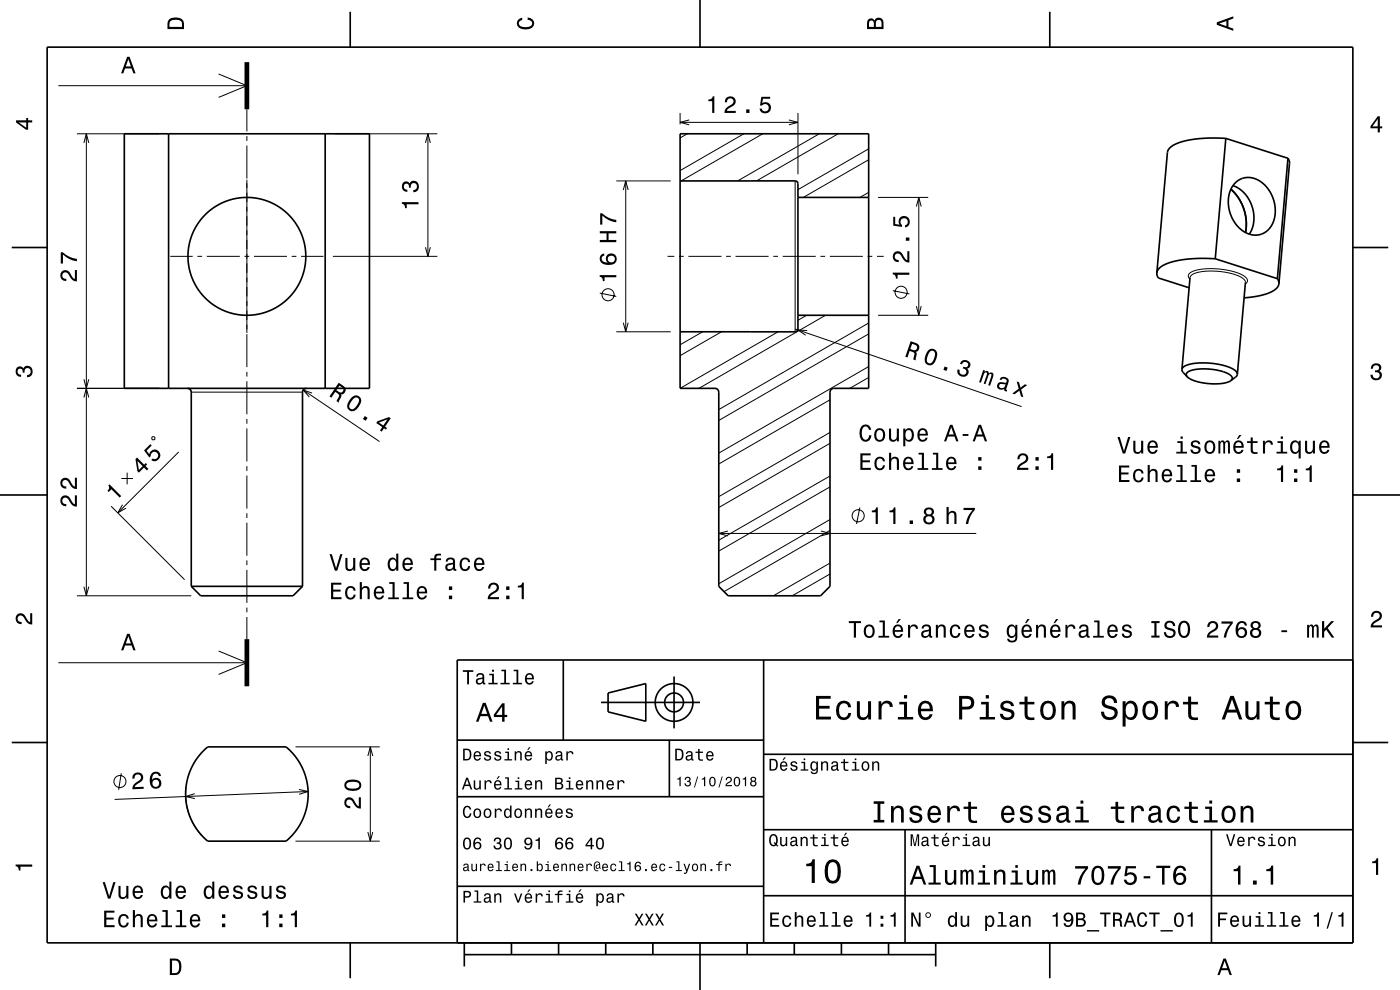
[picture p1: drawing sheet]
<svg xmlns="http://www.w3.org/2000/svg" width="297mm" height="210mm" viewBox="0 0 297 210" stroke-linecap="round" stroke-linejoin="round" font-family="sans-serif">
<g fill="none" stroke="#000" stroke-width=".21">
<path d="M12.4 18.2h40M46.4 15.7l6 2.5-6 2.5M16.3 28.4h17.5M17.8 30.3l.5-1.9 .5 1.9M18.3 28.4v98M52.4 23.2v4.7M52.4 28.9v1M52.4 30.9v7M52.4 38.1v32.5M71 28.4h21.8M90.3 30.3l.5-1.9 .5 1.9M90.8 28.4v26"/>
<path d="M130.7 38.4h11.6M132.7 38.4v32M144.3 24v2.4M144.3 26h25M145.8 28.4l-1.5 .9M146.2 25.4l-1.9 .6 1.9 .5M157.8 28.4l-13.5 7.8M161.8 28.4l-17.3 10M167.3 25.4l2 .6-2 .5M168.7 38.4v32M169.3 24v13M173.8 28.4l-17.3 10"/>
<path d="M177.8 28.4l-17.3 10M184.3 33.9l-13.9 8M184.3 31.6l-15 8.6M36.1 54.4h4.8M41.9 54.4h1M43.9 54.4h7M51.9 54.4h1M53.9 54.4h7M61.9 54.4h1M63.9 54.4h4.7M70.6 54.4h22.2M90.3 52.4l.5 2 .5-2"/>
<path d="M132.2 40.3l.5-1.9 .6 1.9M141.6 54.4h1.4M144 54.4h1M146 54.4h7M154 54.4h1M156 54.4h7M164 54.4h1M166 54.4h7M174 54.4h1M176 54.4h7M184 54.4h1M184.3 40.8l-1.9 1.1"/>
<path d="M186 54.4h1.5M186.3 41.9h10.6M194.4 43.8l.5-1.9 .5 1.9M194.9 41.9v25M252.4 59.2a.93 .93 0 0 1-.2-1 .93 .93 0 0 1 .8-.6l1.7-.5 2.5-.1 2.7 .2 2.2 .5a3.2 3.2 0 0 1 2.5 1.8l-.1 .4-.3 .3M252.5 58.9a2.41 2.41 0 0 1 2.3-1.3l3.2-.1 3.6 .6a3.3 3.3 0 0 1 2.6 1.7v.1M52.4 70.9v7M52.4 78.9v1M127.2 62.2l3.5 .7M130.7 70.4h11.6M132.2 68.4l.5 2 .6-2M149.1 70.4l-4.8 2.7"/>
<path d="M153.1 70.4l-8.8 5M165 70.4l-20.7 12M168.7 69.8l48 16.5M171.1 66.9l-1.8 1M171.2 70.1l-2-.1 1.7 1.1M175.1 66.9l-26.8 15.5M184.3 70.8l-31.8 18.4M184.3 77.8l-31.8 18.3M184.3 68.5l-31.8 18.4M186.3 66.9h10.6M189.4 61.7l3.5 .6M194.4 64.9l.5 2 .5-2"/>
<path d="M16.3 82.4h17.5M17.8 84.3l.5-1.9 .5 1.9M17.8 80.4l.5 2 .5-2M32.2 92.8l.5-.2 .2 .5-.5 .2zM37.9 95.9l-12.9 12.9M40.6 83.2h23.6M52.4 80.9v7M52.4 88.9v1M52.4 90.9v7M52.4 98.9v1M64.3 82.7l16.2 11M66.2 83.4l-1.9-.7 1.3 1.5"/>
<path d="M176.1 94l-23.6 13.7M176.1 84.8l-23.6 13.6M176.1 91.7l-23.6 13.7M184.3 80.1l-4 2.3M23.6 107.4l15.6 15.6M25.7 101.5h2.5M26 107.1l-1 1.7 1.7-1M27 100.3v2.4M52.4 100.9v7M52.4 108.9v1M52.4 110.9v7M52.4 118.9v1"/>
<path d="M152.5 113.2h54.6M154.4 112.6l-1.9 .6 1.9 .5M174.1 112.6l2 .6-2 .5M176.1 112.5l-22.5 13M176.1 103.3l-23.6 13.6M176.1 119.4l-12 7M176.1 110.2l-23.6 13.6M176.1 101l-23.6 13.6M182.4 107.7l-.7 3.5M16.3 126.4h24.3M17.8 124.4l.5 2 .5-2M46.4 138.1l6 2.5-6 2.5"/>
<path d="M52.4 120.9v7M52.4 128.9v1M52.4 130.9v4.7M176.1 121.8l-8 4.6M12.4 140.6h40M62.7 158.4h17.9M78.6 158.4v20M25.7 164l-.5 3.5M39.5 167l-.1 2.7 .6 2.7 1.2 2.7 1.6 2.2M41.3 168.4l-1.9 .6 1.9 .4M62.7 178.4h17.9M63.4 167.5l2 .4-1.9 .6"/>
<path d="M65.4 167.9l-41.1 1.7M78 160.4l.6-2 .5 2M78 176.5l.6 1.9 .5-1.9"/>
<circle cx="129" cy="62.5" r="1.28"/>
<circle cx="191.2" cy="62" r="1.28"/>
<circle cx="182.1" cy="109.4" r="1.28"/>
<circle cx="25.4" cy="165.8" r="1.28"/>
</g>
<g fill="none" stroke="#000" stroke-width=".35">
<path d="M10 10h277v190h-277zM74.3 2.5v7.5M148.5 0v10M222.7 2.5v7.5M26.4 28.4h52v54h-52zM35.8 28.4v54M69 28.4v54M144.3 28.4h40v54h-7.4l-.5 .1-.3 .4v41.5l-2 2h-19.6l-2-2-.1-41.5-.2-.4-.5-.1h-7.4zM144.3 38.4h24.4a.6 .6 0 0 1 .6 .6v30.8a.61 .61 0 0 1-.6 .6h-24.4M260.1 29.4l-4.6-.1-3.4 .4-2.8 .9-.9 .6-.6 .7-2.4 26M260.1 29.4l-2.3 25.5M260.1 29.4l13.1 4.2"/>
<path d="M261.6 39.4a7.3 7.3 0 0 1 3.4 10.3M262.1 38.8a4.4 4.4 0 0 1 6.5 .7 7.1 7.1 0 0 1 .4 9.3 4.4 4.4 0 0 1-6.5-.8 7.1 7.1 0 0 1-.4-9.2zM273.2 33.6l.4 1-2.3 25.6M273.2 33.6l-2.2 25.5M2.5 52.5h7.5M169.3 41.9h15M245.4 57.9l.3 1.1 6.6 2M252.5 58.9l-1.8 19.5M257.8 54.9l-4.4-.1-4.3 .6-1.7 .6-1 .5-.7 .6-.3 .8M257.8 54.9l13.2 4.2M261.1 40.1a9.9 9.9 0 0 1 3.1 9.2M264.2 59.9l-1.7 19.5"/>
<path d="M271 59.1l.3 1.1M287 52.5h7.5M159.3 70.4h.1M169.3 66.9h15M250.7 78.4a2.41 2.41 0 0 1 2.4-1.3l3.2-.1 3.5 .6a3.3 3.3 0 0 1 2.7 1.7v.1M250.7 78.4l.2 .5 1 1M251.9 79.9a11.1 11.1 0 0 0 7.5 1.4l1.7-.5M251.9 79.9a.76 .76 0 0 1-.2-.8 .76 .76 0 0 1 .8-.4l1.4-.4 1.6-.1 3.4 .5a3 3 0 0 1 2.5 1.5l-.3 .6M262.5 79.4l-.2 .5-1.2 .9M271.3 60.2l-.2 .5-.4 .5-1.4 .9-2.5 .7-2.9 .4M39.8 82.4l.5 .1 .3 .7v41.2M65 82.4l-.5 .1-.3 .7v41.2"/>
<path d="M0 105h10M287 105h10M40.6 124.4l2 2h19.6l2-2M40.6 124.4h23.6M119.5 140v17M162 140v60M287 140h-190v60M2.5 157.5h7.5M43.1 159.3l1-.9h16.6l1 .9 1.5 2 1.2 2.2 .7 2.4 .3 2.7-.3 2.5-.7 2.4-1.4 2.4-1.6 1.9-.7 .6h-16.6l-1-.9-1.4-1.7-1.3-2.4-.8-2.4-.2-2.5 .2-2.7 .7-2.2 1.1-2.2zM97 157h65M127.5 149h21M129 147l8-2v8l-8-2z"/>
<path d="M142 157v12M143 143.5v11M287 157.5h7.5M97 169h65M162 176h125M162 160h125M192 176v24M257 176v24M97 188h65M162 190h125M74.3 200v7.5M98.5 202.5h100"/>
<path d="M98.5 200v5M108.5 200v2.5M118.5 200v2.5M128.5 200v2.5M138.5 200v2.5M148.5 200v10M158.5 200v2.5M168.5 200v2.5M178.5 200v2.5M188.5 200v2.5M198.5 200v5M222.7 200v7.5"/>
<circle cx="52.4" cy="54.4" r="12.5"/>
<circle cx="143" cy="149" r="2"/>
<circle cx="143" cy="149" r="4"/>
</g>
<path d="M52.4 13.2v10M52.4 135.6v10" fill="none" stroke="#000" stroke-width="1" stroke-linecap="butt"/>
<g fill="#000">
<path d="M27 12l-1.3 3.6h.5l.3-1.1h1.4l.4 1.1h.5l-1.3-3.6zM27.2 12.6l.6 1.5h-1.1z" fill-rule="evenodd"/>
<path d="M36 4a2.18 2.18 0 0 0-.5 2.2h3.5v-1.2a1.43 1.43 0 0 0-1.7-1.3zM36.3 4.4a2.15 2.15 0 0 1 2.2 .3l.1 1h-2.6v-1z" fill-rule="evenodd"/>
<path d="M109.9 4.2l.9-.4v.4a.7 .7 0 0 0-.7 .5 .7 .7 0 0 0 .3 .8 1.7 1.7 0 0 0 2.5-.5 .9 .9 0 0 0-1-.8v-.5a1.24 1.24 0 0 1 1.4 1.1 1.24 1.24 0 0 1-1 1.4 2.22 2.22 0 0 1-2.5-.7l-.2-.5z" fill-rule="evenodd"/>
<path d="M184.2 4.2l-.3 .7v1.3h3.5v-1.3a.98 .98 0 0 0-.7-1.1 .98 .98 0 0 0-1.2 .6 .84 .84 0 0 0-1.3-.2zM184.5 4.5a.54 .54 0 0 1 .6-.1 .54 .54 0 0 1 .3 .6v.7h-1zM185.9 4.4a.62 .62 0 0 1 .8-.1 .62 .62 0 0 1 .3 .6v.8h-1.2z" fill-rule="evenodd"/>
<path d="M258.1 4.7v.6l3.5 1.2v-.4l-1-.4v-1.4l1-.4v-.4zM258.6 5l1.6-.5v1z" fill-rule="evenodd"/>
<path d="M3.4 25.5v.5l2.1 1.5h.5v-1.5h.8v-.5h-.8v-.5h-.4v.5zM4 26h1.6v1.1z" fill-rule="evenodd"/>
<path d="M150.3 21.1v.4h.8v2.5h.4v-3.6h-.3a.77 .77 0 0 1-.9 .7zM154.1 20.8l-.3 .9h.4a.71 .71 0 0 1 .5-.8 .71 .71 0 0 1 .9 .5 .71 .71 0 0 1-.5 .8 1.8 1.8 0 0 0-1.4 1.8h2.4v-.5h-1.9a2.23 2.23 0 0 1 1.5-1.1 1.13 1.13 0 0 0 .1-1.7 1.13 1.13 0 0 0-1.7 .1zM158.3 23.2v.8h.7v-.8zM161.5 20.5l-.3 1.9h.4a.8 .8 0 0 1 1.3-.2 .8 .8 0 0 1-.1 1.2 .8 .8 0 0 1-1.2-.4h-.5a1.21 1.21 0 0 0 1.5 1.1 1.21 1.21 0 0 0 .9-1.6 1.21 1.21 0 0 0-1.8-.6l.1-1h1.6v-.4z" fill-rule="evenodd"/>
<path d="M292.3 24.7l-1.6 2.1v.4h1.6v.9h.4v-.9h.5v-.4h-.5v-2.1zM292.3 25.2v1.6h-1.1z" fill-rule="evenodd"/>
<path d="M13.1 57.6a1.2 1.2 0 0 0-.2 1.3 1.2 1.2 0 0 0 1.2 .7v-.4a.71 .71 0 0 1-.9-.6 .71 .71 0 0 1 .5-.8 .71 .71 0 0 1 .9 .5 1.8 1.8 0 0 0 1.7 1.4v-2.4h-.4v1.9a2.2 2.2 0 0 1-1.2-1.5 1.11 1.11 0 0 0-1.6-.1zM12.9 53.5v2.4h.5v-1.9a5.2 5.2 0 0 0 2.9 1.4v-.5a5.3 5.3 0 0 1-3-1.4z" fill-rule="evenodd"/>
<path d="M85.3 42.9v.3a.77 .77 0 0 1 .6 1h.4v-.9h2.5v-.4zM85.5 38.8a1.17 1.17 0 0 0-.2 1.2 1.17 1.17 0 0 0 1.1 .7v-.4a.62 .62 0 0 1-.8-.4 .62 .62 0 0 1 .3-.8 .62 .62 0 0 1 .8 .2l.1 .5h.4a.72 .72 0 0 1 .4-.9 .72 .72 0 0 1 .9 .5 .72 .72 0 0 1-.5 .9h-.3v.5a1.18 1.18 0 0 0 1.2-1.5 1.18 1.18 0 0 0-1.9-.6l-.1 .2a.86 .86 0 0 0-1.4-.1z" fill-rule="evenodd"/>
<path d="M127.2 58.4v.3a.77 .77 0 0 1 .7 .9h.4v-.8h2.4v-.4zM127.5 54.1a1.33 1.33 0 0 0-.1 1.5 1.33 1.33 0 0 0 1.3 .6 1.63 1.63 0 0 0 2.1-1.3 1.15 1.15 0 0 0-1.5-1.1 1.15 1.15 0 0 0-.4 1.9 1.02 1.02 0 0 1-1.3-.8 .58 .58 0 0 1 .6-.7v-.4zM129 55a.75 .75 0 0 1 1.4 0 .75 .75 0 0 1-1.4 0z" fill-rule="evenodd"/>
<path d="M127.2 49v.5h1.5v1.4h-1.5v.5h3.5v-.5h-1.6v-1.4h1.6v-.5zM127.3 45.2v2.4h.5v-1.9a5.2 5.2 0 0 0 2.9 1.5v-.5a5.2 5.2 0 0 1-3-1.5z" fill-rule="evenodd"/>
<path d="M189.4 57.8v.4a.77 .77 0 0 1 .7 .9h.3v-.8h2.5v-.5zM189.7 53.6a1.19 1.19 0 0 0-.2 1.3 1.19 1.19 0 0 0 1.2 .7v-.4a.7 .7 0 0 1-.9-.6 .7 .7 0 0 1 .5-.8 .7 .7 0 0 1 .9 .5 1.8 1.8 0 0 0 1.7 1.4v-2.4h-.4v1.9a2.22 2.22 0 0 1-1.2-1.5 1.1 1.1 0 0 0-1.6-.1zM192.2 50.4v.7h.7v-.7zM189.5 46v1.9l1.8 .2v-.4a.8 .8 0 0 1-.2-1.2 .8 .8 0 0 1 1.3 .1 .8 .8 0 0 1-.4 1.2v.4a1.21 1.21 0 0 0 1.1-1.5 1.21 1.21 0 0 0-1.7-.8 1.21 1.21 0 0 0-.6 1.8l-.9-.2v-1.5z" fill-rule="evenodd"/>
<path d="M193.2 72.4l-1.1 3.3 .4 .1 .5-1.4a.85 .85 0 0 1 1 1l-.2 .9 .5 .1 .2-1.4-.2-.4a.97 .97 0 0 0 .7-.9 .97 .97 0 0 0-.7-.9zM193.5 72.9a1.08 1.08 0 0 1 1.1 .7 .6 .6 0 0 1-.3 .6 .6 .6 0 0 1-.7 0l-.5-.2z" fill-rule="evenodd"/>
<path d="M197.1 74.2a2.67 2.67 0 0 0-.7 3 1.14 1.14 0 0 0 1.9-.3 2.3 2.3 0 0 0 .2-2.6l-.4-.3h-.6zM197.3 74.6a.63 .63 0 0 1 .6-.2 .63 .63 0 0 1 .5 .5 2.74 2.74 0 0 1-1 2.2l-.7-.2a2.28 2.28 0 0 1 .6-2.3zM200.4 77.7l-.3 .8 .7 .2 .2-.7zM203.9 76.7l-.3 .5 .5 .1a.62 .62 0 0 1 .5-.6 .62 .62 0 0 1 .7 .5 .62 .62 0 0 1-.5 .7l-.4-.1-.2 .3a.72 .72 0 0 1 .8 .8 .72 .72 0 0 1-.8 .7 .72 .72 0 0 1-.7-.8l.1-.3-.4-.2a1.18 1.18 0 0 0 1 1.6 1.18 1.18 0 0 0 1.2-1.5l-.2-.2a.9 .9 0 0 0 .7-.9 .9 .9 0 0 0-.8-.9l-.5-.1z" fill-rule="evenodd"/>
<path d="M291.1 77.4a1.08 1.08 0 0 1 1.4-.2 1.08 1.08 0 0 1 .4 1.2l-.3 .3a1.06 1.06 0 0 1 .5 1.3 1.06 1.06 0 0 1-1.2 .7 1.1 1.1 0 0 1-1.2-1.2h.5a.71 .71 0 0 0 1 .8 .71 .71 0 0 0 .1-1.3h-.6v-.4a.61 .61 0 0 0 .8-.3 .61 .61 0 0 0-.2-.8 .61 .61 0 0 0-.9 .2l-.1 .5h-.5z" fill-rule="evenodd"/>
<path d="M3.6 78a.86 .86 0 0 1 1.4 .2 1.06 1.06 0 0 1 1.2-.6 1.06 1.06 0 0 1 .7 1.2 1.1 1.1 0 0 1-1.2 1.2v-.4a.71 .71 0 0 0 .8-1 .71 .71 0 0 0-1.3-.1v.6h-.4a.61 .61 0 0 0-.3-.8 .61 .61 0 0 0-.8 .2 .61 .61 0 0 0 .2 .8l.6 .2v.4a1.15 1.15 0 0 1-1.2-.6 1.15 1.15 0 0 1 .3-1.3z" fill-rule="evenodd"/>
<path d="M28.7 97.4l.4 2.5 .4 .4 1-1.1 .7 .6 .3-.3-.6-.6 .3-.4-.3-.3-.3 .4-1.5-1.6zM29.2 97.8l1.1 1.1-.8 .8zM31.9 94.2l-1.3 1.3 1.1 1.5 .3-.2a.79 .79 0 0 1 .7-1 .79 .79 0 0 1 .8 .8 .79 .79 0 0 1-.9 .8l-.2-.1-.3 .3a1.21 1.21 0 0 0 1.8-.3 1.21 1.21 0 0 0-.6-1.8 1.21 1.21 0 0 0-1.6 .9l-.6-.8 1.1-1.1z" fill-rule="evenodd"/>
<path d="M71.9 81.2l-2 2.9 .4 .3 .8-1.3a.84 .84 0 0 1 .7 1.2l-.4 .8 .4 .3 .6-1.4-.1-.3a.97 .97 0 0 0 1-.7 .97 .97 0 0 0-.5-1.2zM72 81.8a1.09 1.09 0 0 1 .9 .9 .6 .6 0 0 1-.5 .6 .6 .6 0 0 1-.6-.2l-.4-.3z" fill-rule="evenodd"/>
<path d="M74.6 84.3a2.28 2.28 0 0 0-.8 2.4 1.13 1.13 0 0 0 1.8 .1 2.32 2.32 0 0 0 .9-2.4 1.14 1.14 0 0 0-1.9-.1zM74.9 84.7l.4-.3a.63 .63 0 0 1 .6 0 .63 .63 0 0 1 .3 .6 2.73 2.73 0 0 1-1.5 1.8l-.6-.3a2.15 2.15 0 0 1 .8-1.8zM77.4 88.2l-.4 .7 .6 .4 .4-.7zM80.1 89.4l-.3 .3 1.3 .9-.5 .7 .4 .3 .5-.8 .4 .3 .2-.3-.4-.3 1.2-1.8-.4-.2zM80.4 89.6l1.8-.6-.9 1.3z" fill-rule="evenodd"/>
<path d="M182.5 96.2v3.5h2.2v-.5h-1.7v-1.1h1.5v-.5h-1.5v-1h1.7v-.4zM185.8 97.3a1.52 1.52 0 0 0 .8 2.5 1.06 1.06 0 0 0 1.1-1.1h-.4a.67 .67 0 0 1-.6 .7 .67 .67 0 0 1-.7-.6 1.11 1.11 0 0 1 .7-1.5 .6 .6 0 0 1 .6 .6h.4a1.09 1.09 0 0 0-.7-1 1.09 1.09 0 0 0-1.2 .4zM188.6 96v3.7h.5v-1.6a.63 .63 0 0 1 .3-.8 .63 .63 0 0 1 .8 .4l.1 2h.4v-1.8a.88 .88 0 0 0-.6-1 .88 .88 0 0 0-1 .5v-1.4zM191.9 97.3a1.54 1.54 0 0 0 .8 2.5 1.06 1.06 0 0 0 1.1-.9h-.5l-.2 .3-.4 .2a.76 .76 0 0 1-.7-1h1.8a1.16 1.16 0 0 0-.5-1.3 1.16 1.16 0 0 0-1.4 .2zM192.2 97.5a.66 .66 0 0 1 .8-.2 .66 .66 0 0 1 .4 .8h-1.4zM194.9 96v.4h.7v2.9h-1v.4h2.3v-.4h-.9v-3.3zM197.9 96v.4h.7v2.9h-.9v.4h2.3v-.4h-1v-3.3zM201 97.3a1.54 1.54 0 0 0 .8 2.5 1.06 1.06 0 0 0 1.1-.9h-.5l-.2 .3-.4 .2a.76 .76 0 0 1-.7-1h1.8a1.16 1.16 0 0 0-.5-1.3 1.16 1.16 0 0 0-1.4 .2zM201.3 97.5a.66 .66 0 0 1 .8-.2 .66 .66 0 0 1 .4 .8h-1.4zM207.5 98.9v.8h.7v-.8zM207.5 97v.7h.7v-.7z" fill-rule="evenodd"/>
<path d="M182.7 90.5a2.52 2.52 0 0 0 .4 3.1 1.27 1.27 0 0 0 1.8-1.3h-.5a.82 .82 0 0 1-1.1 .9 2.08 2.08 0 0 1 0-2.7 .72 .72 0 0 1 1 .7h.5a1.19 1.19 0 0 0-.8-1.1 1.19 1.19 0 0 0-1.3 .4zM185.8 91.2a1.53 1.53 0 0 0 .8 2.5 1.48 1.48 0 0 0 1.2-1.4 1.48 1.48 0 0 0-1.2-1.5l-.5 .1zM186.1 91.5a.67 .67 0 0 1 .7-.3 .67 .67 0 0 1 .5 .6 1.11 1.11 0 0 1-.7 1.5 1.17 1.17 0 0 1-.5-1.8zM188.6 90.9v1.8a.89 .89 0 0 0 .6 1 .89 .89 0 0 0 1.1-.5v.4h.4v-2.7h-.4v1.6a.65 .65 0 0 1-.4 .8 .65 .65 0 0 1-.8-.4l-.1-2zM191.6 90.9v3.8h.5v-1.5a.93 .93 0 0 0 1 .5 .93 .93 0 0 0 .7-.8 1.5 1.5 0 0 0-1-2.1l-.4 .1-.3 .4v-.4zM192.2 91.5a.63 .63 0 0 1 .7-.3 .63 .63 0 0 1 .5 .6 1.13 1.13 0 0 1-.6 1.5 1.18 1.18 0 0 1-.6-1.8zM194.9 91.2a1.54 1.54 0 0 0 .8 2.5 1.05 1.05 0 0 0 1.1-.9h-.4l-.3 .4-.3 .1a.76 .76 0 0 1-.7-.9h1.7a1.16 1.16 0 0 0-.4-1.4 1.16 1.16 0 0 0-1.5 .2zM195.3 91.4a.66 .66 0 0 1 .8-.1 .66 .66 0 0 1 .3 .7h-1.3zM201.5 90.1l-1.2 3.5h.4l.4-1h1.4l.4 1h.4l-1.2-3.5zM201.8 90.6l.5 1.6h-1zM204.2 92.1v.4h1.2v-.4zM207.6 90.1l-1.3 3.5h.5l.4-1h1.4l.3 1h.5l-1.3-3.5zM207.9 90.6l.5 1.6h-1.1z" fill-rule="evenodd"/>
<path d="M208.6 78.5l-.9 2.6 .4 .1 .6-1.7 .4-.5 .2 .1 .1 .3-.7 2 .4 .1 .6-1.9 .5-.3 .1 .2v.4l-.7 1.8 .4 .1 .6-1.7a.69 .69 0 0 0-.2-1.1l-.6 .2-.1-.3-.2-.2-.6 .2 .1-.3zM212.2 80.2l-.1 .3 .3 .1a.55 .55 0 0 1 .8-.2 .55 .55 0 0 1 .1 .8h-.2a1 1 0 0 0-1-.1 1 1 0 0 0-.6 .8 .93 .93 0 0 0 1.5 .6v.3l.6 .3 .1-.4-.2-.1v-.2l.4-1.3a1.02 1.02 0 0 0-.5-1.1 1.02 1.02 0 0 0-1.2 .2zM212.1 81.6l.4-.2 .8 .1a.77 .77 0 0 1-.4 .8 .77 .77 0 0 1-.9-.2zM215.7 80.9l.4 1.6-1.3 1 .5 .1 1-.7 .3 1.2 .5 .2-.5-1.7 1.3-.9-.5-.2-.9 .7-.3-1.1z" fill-rule="evenodd"/>
<path d="M216.1 96.5l-.3 .9h.5a.71 .71 0 0 1 .5-.8 .71 .71 0 0 1 .9 .5 .71 .71 0 0 1-.5 .8 1.81 1.81 0 0 0-1.5 1.8h2.5v-.5h-2a2.23 2.23 0 0 1 1.5-1.1 1.13 1.13 0 0 0 .1-1.7 1.13 1.13 0 0 0-1.7 .1zM219.7 98.9v.8h.7v-.8zM219.7 97v.7h.7v-.7zM222.1 96.8v.4h.9v2.5h.4v-3.6h-.3a.78 .78 0 0 1-1 .7z" fill-rule="evenodd"/>
<path d="M237.1 92.7l1.1 3.5h.5l1.1-3.5h-.5l-.9 3-.9-3zM240.4 93.5v1.8a.89 .89 0 0 0 .6 1 .89 .89 0 0 0 1.1-.5v.4h.4v-2.7h-.4v1.6a.65 .65 0 0 1-.4 .7 .65 .65 0 0 1-.8-.3v-2zM243.7 93.8a1.54 1.54 0 0 0 .8 2.5 1.06 1.06 0 0 0 1.1-.9h-.4l-.3 .4-.3 .1a.75 .75 0 0 1-.7-.9h1.7a1.17 1.17 0 0 0-.5-1.4 1.17 1.17 0 0 0-1.4 .2zM244.1 94a.66 .66 0 0 1 .7-.1 .66 .66 0 0 1 .4 .7h-1.3zM249.8 93.6v.4h.7v1.8h-1v.4h2.3v-.4h-.9v-2.2zM250.4 92.6v.5h.5v-.5zM252.9 93.6a.75 .75 0 0 0-.3 .9 .75 .75 0 0 0 .8 .5l.8 .3a.63 .63 0 0 1-.6 .7 .63 .63 0 0 1-.6-.6h-.4a1.07 1.07 0 0 0 1.1 .9 1.07 1.07 0 0 0 1-1.2l-.4-.4-1.1-.3a.54 .54 0 0 1 .4-.7 .54 .54 0 0 1 .6 .5h.4a1.03 1.03 0 0 0-.7-.8 1.03 1.03 0 0 0-1 .2zM255.8 93.8a1.53 1.53 0 0 0 .9 2.5 1.48 1.48 0 0 0 1.1-1.5 1.48 1.48 0 0 0-1.1-1.4l-.5 .1zM256.1 94.1a.67 .67 0 0 1 .7-.3 .67 .67 0 0 1 .5 .6 1.11 1.11 0 0 1-.6 1.5 1.17 1.17 0 0 1-.6-1.8zM258.5 93.5v2.7h.4v-1.8l.2-.6h.3l.1 .3v2.1h.4v-2.1l.4-.3 .2 .1v.4v1.9h.4v-1.9a.69 .69 0 0 0-.5-.9l-.5 .4-.2-.3-.3-.1-.5 .4v-.3zM262.9 92.3l-.5 .8h.3l.7-.8zM261.9 93.8a1.54 1.54 0 0 0 .8 2.5 1.06 1.06 0 0 0 1.1-.9h-.4l-.3 .4-.3 .1a.76 .76 0 0 1-.7-.9h1.8a1.17 1.17 0 0 0-.5-1.4 1.17 1.17 0 0 0-1.5 .2zM262.3 94a.66 .66 0 0 1 .8-.1 .66 .66 0 0 1 .3 .7h-1.3zM265.3 92.8v.8h-.7v.4h.7v1.8a1.05 1.05 0 0 0 1.5 .5v-.4l-.9-.1-.1-.6v-1.2h1v-.4h-1v-.8zM267.9 93.5v2.7h.5v-1.5a.67 .67 0 0 1 .3-.8 .67 .67 0 0 1 .9 .2v.2h.4a.89 .89 0 0 0-.6-.9 .89 .89 0 0 0-1.1 .5v-.4zM271 93.6v.4h.7v1.8h-.9v.4h2.3v-.4h-.9v-2.2zM271.7 92.6v.5h.5v-.5zM274 93.8a1.57 1.57 0 0 0 .7 2.5l.5-.1 .3-.4v1.5h.4v-3.8h-.4v.4l-.2-.2a.87 .87 0 0 0-1.3 .1zM274.3 94.1a.62 .62 0 0 1 .7-.3 .62 .62 0 0 1 .4 .6 1.11 1.11 0 0 1-.6 1.5 1.19 1.19 0 0 1-.5-1.8zM276.9 93.5v1.8a.89 .89 0 0 0 .6 1 .89 .89 0 0 0 1-.5v.4h.5v-2.7h-.5v1.6a.64 .64 0 0 1-.4 .7 .64 .64 0 0 1-.8-.3v-2zM280.1 93.8a1.54 1.54 0 0 0 .8 2.5 1.05 1.05 0 0 0 1.1-.9h-.4l-.2 .4-.4 .1a.75 .75 0 0 1-.7-.9h1.8a1.16 1.16 0 0 0-.5-1.4 1.16 1.16 0 0 0-1.5 .2zM280.5 94a.66 .66 0 0 1 .8-.1 .66 .66 0 0 1 .3 .7h-1.3z" fill-rule="evenodd"/>
<path d="M13.1 105.4a1.2 1.2 0 0 0-.2 1.3 1.2 1.2 0 0 0 1.2 .7v-.5a.71 .71 0 0 1-.9-.5 .71 .71 0 0 1 .5-.8 .71 .71 0 0 1 .9 .5 1.8 1.8 0 0 0 1.7 1.4v-2.4h-.4v1.9a2.23 2.23 0 0 1-1.2-1.5 1.11 1.11 0 0 0-1.6-.1zM13.1 101.7a1.2 1.2 0 0 0-.2 1.3 1.2 1.2 0 0 0 1.2 .7v-.5a.71 .71 0 0 1-.9-.5 .71 .71 0 0 1 .5-.9 .71 .71 0 0 1 .9 .5 1.8 1.8 0 0 0 1.7 1.4v-2.4h-.4v1.9a2.23 2.23 0 0 1-1.2-1.4 1.11 1.11 0 0 0-1.6-.1z" fill-rule="evenodd"/>
<path d="M23 103l.2-.3 2.5 2.5-.3 .4-1.8-1.8-.5 .6-.3-.3a.77 .77 0 0 0 .2-1.1z" fill-rule="evenodd"/>
<path d="M69.9 117.5l1.1 3.6h.5l1.2-3.6h-.5l-.9 3-.9-3zM73.3 118.3v1.8a.89 .89 0 0 0 .6 1 .89 .89 0 0 0 1-.5v.5h.5v-2.8h-.5v1.6a.65 .65 0 0 1-.4 .8 .65 .65 0 0 1-.8-.3v-2.1zM76.6 118.6a1.54 1.54 0 0 0 .8 2.6 1.06 1.06 0 0 0 1-.9h-.4l-.2 .3-.4 .2a.76 .76 0 0 1-.7-1h1.8a1.16 1.16 0 0 0-.5-1.3 1.16 1.16 0 0 0-1.4 .1zM76.9 118.9a.66 .66 0 0 1 .8-.2 .66 .66 0 0 1 .3 .8h-1.3zM82.5 118.6a1.58 1.58 0 0 0 .8 2.6l.4-.2 .4-.4v.5h.4v-3.7h-.4v1.4a.89 .89 0 0 0-1.6-.2zM82.9 118.9a.62 .62 0 0 1 .7-.2 .62 .62 0 0 1 .4 .5 1.12 1.12 0 0 1-.6 1.6 1.19 1.19 0 0 1-.5-1.9zM85.7 118.6a1.54 1.54 0 0 0 .8 2.6 1.06 1.06 0 0 0 1-.9h-.4l-.2 .3-.4 .2a.76 .76 0 0 1-.7-1h1.8a1.16 1.16 0 0 0-.5-1.3 1.16 1.16 0 0 0-1.4 .1zM86 118.9a.66 .66 0 0 1 .8-.2 .66 .66 0 0 1 .3 .8h-1.3zM91.3 118.4v.4h.8v2.3h.5v-2.3h1v-.4h-1v-.3l.3-.2 .7-.1v-.3a1.04 1.04 0 0 0-1.5 .7v.2zM94.8 118.5l-.2 .6h.4a.55 .55 0 0 1 .6-.5 .55 .55 0 0 1 .4 .8h-.2a.98 .98 0 0 0-1.1 .3 .98 .98 0 0 0 0 1.2 1.06 1.06 0 0 0 1.4-.2l.1 .3 .6 .1v-.4h-.2l-.1-.2v-1.4a1.02 1.02 0 0 0-1.7-.6zM95 120l1.1-.3a.77 .77 0 0 1-.2 .8 .77 .77 0 0 1-.9 .1l-.1-.3zM97.8 118.6a1.53 1.53 0 0 0 .8 2.6 1.06 1.06 0 0 0 1.1-1.1h-.4a.67 .67 0 0 1-.6 .7 .67 .67 0 0 1-.7-.6 1.12 1.12 0 0 1 .7-1.6 .59 .59 0 0 1 .6 .6h.4a1.09 1.09 0 0 0-.7-.9 1.09 1.09 0 0 0-1.2 .3zM100.8 118.6a1.54 1.54 0 0 0 .8 2.6 1.06 1.06 0 0 0 1.1-.9h-.4l-.2 .3-.4 .2a.76 .76 0 0 1-.7-1h1.8a1.16 1.16 0 0 0-.5-1.3 1.16 1.16 0 0 0-1.5 .1zM101.2 118.9a.66 .66 0 0 1 .8-.2 .66 .66 0 0 1 .3 .8h-1.3z" fill-rule="evenodd"/>
<path d="M185 108.3v.4h.8v2.5h.4v-3.6h-.3a.77 .77 0 0 1-.9 .7zM188.7 108.3v.4h.8v2.5h.5v-3.6h-.4a.77 .77 0 0 1-.9 .7zM193 110.4v.8h.7v-.8zM196.3 107.9a.83 .83 0 0 0 .1 1.4 1.11 1.11 0 0 0-.4 1.5 1.11 1.11 0 0 0 1.6 .4 1.03 1.03 0 0 0 .7-.9 1.03 1.03 0 0 0-.6-1 .89 .89 0 0 0 .4-1.1 .89 .89 0 0 0-1-.6zM196.3 110.2a.75 .75 0 0 1 1.5 0 .75 .75 0 0 1-1.5 0zM196.5 108.6a.59 .59 0 0 1 1.1 0 .59 .59 0 0 1-1.1 0z" fill-rule="evenodd"/>
<path d="M200.8 107.5v3.7h.5v-1.6a.63 .63 0 0 1 .3-.8 .63 .63 0 0 1 .8 .4l.1 2h.4v-1.8a.88 .88 0 0 0-.6-1 .88 .88 0 0 0-1 .4v-1.3zM204.4 107.7v.5h1.9a5.2 5.2 0 0 0-1.4 3h.5a5.3 5.3 0 0 1 1.4-3v-.5z" fill-rule="evenodd"/>
<path d="M237.4 98.7v3.5h2.2v-.4h-1.8v-1.2h1.6v-.4h-1.6v-1h1.8v-.5zM240.7 99.8a1.53 1.53 0 0 0 .8 2.5 1.06 1.06 0 0 0 1.1-1h-.4a.67 .67 0 0 1-.7 .7 .67 .67 0 0 1-.7-.6 1.12 1.12 0 0 1 .7-1.6 .6 .6 0 0 1 .7 .6h.4a1.09 1.09 0 0 0-.8-.9 1.09 1.09 0 0 0-1.1 .3zM243.5 98.6v3.6h.4v-1.5a.64 .64 0 0 1 .4-.8 .64 .64 0 0 1 .8 .4v1.9h.5v-1.7a.88 .88 0 0 0-.6-1 .88 .88 0 0 0-1.1 .4v-1.3zM246.7 99.8a1.54 1.54 0 0 0 .8 2.5 1.06 1.06 0 0 0 1.1-.8h-.4l-.2 .3-.4 .1a.76 .76 0 0 1-.7-.9h1.8a1.17 1.17 0 0 0-.5-1.3 1.17 1.17 0 0 0-1.5 .1zM247.1 100a.66 .66 0 0 1 .8-.1 .66 .66 0 0 1 .3 .8h-1.3zM249.7 98.6v.4h.7v2.9h-.9v.3h2.3v-.3h-.9v-3.3zM252.8 98.6v.4h.7v2.9h-.9v.3h2.2v-.3h-.9v-3.3zM255.8 99.8a1.54 1.54 0 0 0 .8 2.5 1.06 1.06 0 0 0 1.1-.8h-.4l-.2 .3-.4 .1a.76 .76 0 0 1-.7-.9h1.8a1.16 1.16 0 0 0-.5-1.3 1.16 1.16 0 0 0-1.5 .1zM256.2 100a.66 .66 0 0 1 .8-.1 .66 .66 0 0 1 .3 .8h-1.3zM262.4 101.5v.7h.7v-.7zM262.4 99.5v.8h.7v-.8z" fill-rule="evenodd"/>
<path d="M270.9 99.4v.4h.8v2.4h.5v-3.5h-.3a.77 .77 0 0 1-1 .7zM274.5 101.5v.7h.7v-.7zM274.5 99.5v.8h.7v-.8zM277 99.4v.4h.8v2.4h.5v-3.5h-.4a.77 .77 0 0 1-.9 .7z" fill-rule="evenodd"/>
<path d="M3.6 130.4a1.22 1.22 0 0 1 2 .7l.4 .6 .4 .3v-1.9h.4v2.4a1.8 1.8 0 0 1-1.7-1.4 .71 .71 0 0 0-.9-.5 .71 .71 0 0 0-.5 .8 .71 .71 0 0 0 .9 .5v.5a1.18 1.18 0 0 1-1.2-.7 1.18 1.18 0 0 1 .2-1.3z" fill-rule="evenodd"/>
<path d="M27 134.4l-1.3 3.6h.5l.3-1.1h1.4l.4 1.1h.5l-1.3-3.6zM27.2 135l.6 1.5h-1.1z" fill-rule="evenodd"/>
<path d="M70.2 123.6v3.5h2.3v-.4h-1.8v-1.2h1.6v-.4h-1.6v-1.1h1.7v-.4zM73.5 124.7a1.53 1.53 0 0 0 .8 2.5 1.06 1.06 0 0 0 1.2-1.1h-.5a.67 .67 0 0 1-.6 .7 .67 .67 0 0 1-.7-.6 1.11 1.11 0 0 1 .7-1.5 .6 .6 0 0 1 .6 .6h.4a1.09 1.09 0 0 0-.7-1 1.09 1.09 0 0 0-1.2 .4zM76.3 123.5v3.6h.5v-1.6a.63 .63 0 0 1 .4-.7 .63 .63 0 0 1 .8 .3v2h.4v-1.8a.88 .88 0 0 0-.6-1 .88 .88 0 0 0-1 .5v-1.3zM79.6 124.7a1.54 1.54 0 0 0 .8 2.5 1.05 1.05 0 0 0 1.1-.9h-.5l-.2 .4-.4 .1a.76 .76 0 0 1-.7-.9h1.8a1.16 1.16 0 0 0-.5-1.4 1.16 1.16 0 0 0-1.4 .2zM79.9 124.9a.66 .66 0 0 1 .8-.1 .66 .66 0 0 1 .4 .7h-1.4zM82.6 123.5v.4h.7v2.8h-.9v.4h2.2v-.4h-.9v-3.2zM85.6 123.5v.4h.7v2.8h-.9v.4h2.3v-.4h-.9v-3.2zM88.7 124.7a1.54 1.54 0 0 0 .8 2.5 1.06 1.06 0 0 0 1.1-.9h-.5l-.2 .4-.4 .1a.76 .76 0 0 1-.6-.9h1.7a1.16 1.16 0 0 0-.5-1.4 1.16 1.16 0 0 0-1.4 .2zM89 124.9a.66 .66 0 0 1 .8-.1 .66 .66 0 0 1 .4 .7h-1.3zM95.2 126.4v.7h.7v-.7zM95.2 124.4v.7h.7v-.7z" fill-rule="evenodd"/>
<path d="M103.9 123.9l-.4 .9h.5a.71 .71 0 0 1 .5-.8 .71 .71 0 0 1 .9 .5 .71 .71 0 0 1-.5 .9 1.8 1.8 0 0 0-1.4 1.7h2.4v-.4h-1.9a2.2 2.2 0 0 1 1.4-1.2 1.13 1.13 0 0 0 .1-1.7 1.13 1.13 0 0 0-1.6 .1zM107.4 126.4v.7h.7v-.7zM107.4 124.4v.7h.7v-.7zM109.9 124.3v.3h.8v2.5h.4v-3.5h-.3a.77 .77 0 0 1-.9 .7z" fill-rule="evenodd"/>
<path d="M180.1 131.8v.4h1v3.1h.5v-3.1h1.1v-.4zM183.5 132.8a1.53 1.53 0 0 0 .9 2.5 1.48 1.48 0 0 0 1.2-1.4 1.48 1.48 0 0 0-1.2-1.5l-.5 .1zM183.9 133.1a.67 .67 0 0 1 .7-.2 .67 .67 0 0 1 .5 .5 1.11 1.11 0 0 1-.7 1.6 1.17 1.17 0 0 1-.5-1.9zM186.6 131.6v.4h.7v2.9h-.9v.4h2.2v-.4h-.9v-3.3zM190.6 131.3l-.5 .9h.3l.7-.9zM189.7 132.8a1.54 1.54 0 0 0 .8 2.5 1.05 1.05 0 0 0 1-.8h-.4l-.2 .3-.4 .1a.76 .76 0 0 1-.7-.9h1.8a1.16 1.16 0 0 0-.5-1.3 1.16 1.16 0 0 0-1.4 .1zM190 133a.66 .66 0 0 1 .8-.1 .66 .66 0 0 1 .3 .8h-1.3zM192.6 132.5v2.8h.5v-1.6a.67 .67 0 0 1 .3-.8 .67 .67 0 0 1 .9 .3v.2h.4a.89 .89 0 0 0-.6-.9 .89 .89 0 0 0-1.1 .5v-.5zM195.8 132.7l-.3 .6h.4a.55 .55 0 0 1 .7-.5 .55 .55 0 0 1 .4 .8h-.2a1 1 0 0 0-1.1 .2 1 1 0 0 0-.2 1.1 .94 .94 0 0 0 1.6 0l.1 .3 .6 .1v-.4h-.3v-1.6a1.02 1.02 0 0 0-1.7-.6zM196 134.2l1.1-.3a.77 .77 0 0 1-.2 .8 .77 .77 0 0 1-.9 .1zM198.5 132.5v2.8h.5v-1.6a.63 .63 0 0 1 .4-.8 .63 .63 0 0 1 .8 .4v2h.4v-1.8a.89 .89 0 0 0-.6-1 .89 .89 0 0 0-1 .5v-.5zM201.8 132.8a1.52 1.52 0 0 0 .8 2.5 1.05 1.05 0 0 0 1.1-1h-.4a.67 .67 0 0 1-.6 .7 .67 .67 0 0 1-.7-.6 1.12 1.12 0 0 1 .6-1.6 .6 .6 0 0 1 .7 .6h.4a1.09 1.09 0 0 0-.7-.9 1.09 1.09 0 0 0-1.2 .3zM204.8 132.8a1.54 1.54 0 0 0 .8 2.5 1.05 1.05 0 0 0 1.1-.8h-.4l-.2 .3-.4 .1a.76 .76 0 0 1-.7-.9h1.8a1.16 1.16 0 0 0-.5-1.3 1.16 1.16 0 0 0-1.5 .1zM205.2 133a.66 .66 0 0 1 .8-.1 .66 .66 0 0 1 .3 .8h-1.3zM207.9 132.7a.76 .76 0 0 0-.2 .8 .76 .76 0 0 0 .7 .5l.9 .4a.63 .63 0 0 1-.6 .6 .63 .63 0 0 1-.7-.6h-.4a1.07 1.07 0 0 0 1.2 .9 1.07 1.07 0 0 0 .9-1.2l-.4-.3-1.1-.3a.54 .54 0 0 1 .4-.7 .54 .54 0 0 1 .7 .5h.4a1.03 1.03 0 0 0-.7-.9 1.03 1.03 0 0 0-1.1 .3zM213.8 132.8a1.57 1.57 0 0 0 .8 2.5l.4-.1 .4-.4a.73 .73 0 0 1-.3 1 .73 .73 0 0 1-1-.3h-.4a1.1 1.1 0 0 0 1.2 .8 1.1 1.1 0 0 0 .9-1.2v-2.6h-.4v.5l-.3-.4a.9 .9 0 0 0-1.3 .2zM214.2 133.1a.63 .63 0 0 1 .7-.2 .63 .63 0 0 1 .4 .5 1.11 1.11 0 0 1-.6 1.5 1.2 1.2 0 0 1-.5-1.8zM218 131.3l-.6 .9h.3l.7-.9zM217 132.8a1.54 1.54 0 0 0 .8 2.5 1.06 1.06 0 0 0 1.1-.8h-.5l-.2 .3-.4 .1a.76 .76 0 0 1-.7-.9h1.8a1.17 1.17 0 0 0-.5-1.3 1.17 1.17 0 0 0-1.4 .1zM217.3 133a.66 .66 0 0 1 .8-.1 .66 .66 0 0 1 .4 .8h-1.4zM219.8 132.5v2.8h.4v-1.6a.63 .63 0 0 1 .4-.8 .63 .63 0 0 1 .8 .4v2h.5v-1.8a.89 .89 0 0 0-.6-1 .89 .89 0 0 0-1.1 .5v-.5zM224 131.3l-.5 .9h.3l.7-.9zM223.1 132.8a1.54 1.54 0 0 0 .8 2.5 1.06 1.06 0 0 0 1-.8h-.4l-.2 .3-.4 .1a.76 .76 0 0 1-.7-.9h1.8a1.16 1.16 0 0 0-.5-1.3 1.16 1.16 0 0 0-1.4 .1zM223.4 133a.66 .66 0 0 1 .8-.1 .66 .66 0 0 1 .3 .8h-1.3zM226 132.5v2.8h.5v-1.6a.67 .67 0 0 1 .3-.8 .67 .67 0 0 1 .9 .3v.2h.4a.89 .89 0 0 0-.6-.9 .89 .89 0 0 0-1.1 .5v-.5zM229.2 132.7l-.3 .6h.4a.55 .55 0 0 1 .7-.5 .55 .55 0 0 1 .4 .8h-.2a1 1 0 0 0-1.1 .2 1 1 0 0 0-.2 1.1 .94 .94 0 0 0 1.6 0l.1 .3 .6 .1v-.4h-.3v-1.6a1.02 1.02 0 0 0-.7-.9 1.02 1.02 0 0 0-1 .3zM229.4 134.2l1.1-.3a.77 .77 0 0 1-.2 .8 .77 .77 0 0 1-.9 .1l-.1-.3zM232.1 131.6v.4h.7v2.9h-.9v.4h2.3v-.4h-.9v-3.3zM235.2 132.8a1.54 1.54 0 0 0 .8 2.5 1.05 1.05 0 0 0 1.1-.8h-.5l-.2 .3-.3 .1a.76 .76 0 0 1-.7-.9h1.7a1.16 1.16 0 0 0-.5-1.3 1.16 1.16 0 0 0-1.4 .1zM235.5 133a.66 .66 0 0 1 .8-.1 .66 .66 0 0 1 .4 .8h-1.3zM238.3 132.7a.76 .76 0 0 0-.2 .8 .76 .76 0 0 0 .7 .5l.9 .4a.63 .63 0 0 1-.6 .6 .63 .63 0 0 1-.7-.6h-.4a1.07 1.07 0 0 0 1.2 .9 1.07 1.07 0 0 0 .9-1.2l-.4-.3-1.1-.3a.54 .54 0 0 1 .4-.7 .54 .54 0 0 1 .6 .5h.5a1.03 1.03 0 0 0-.7-.9 1.03 1.03 0 0 0-1.1 .3zM244.2 131.8v.4h.7v2.6h-.7v.5h1.8v-.5h-.7v-2.6h.7v-.4zM247.3 131.9a.96 .96 0 0 0-.3 1.1 .96 .96 0 0 0 1 .6 .78 .78 0 0 1 .9 1 .84 .84 0 0 1-.9 .3 .84 .84 0 0 1-.6-.8h-.5a1.21 1.21 0 0 0 1.5 1.3 1.21 1.21 0 0 0 .7-1.8l-1.2-.4a.58 .58 0 0 1-.3-.9 .58 .58 0 0 1 .8-.2l.2 .2 .3 .5h.4a1.16 1.16 0 0 0-.7-1.1 1.16 1.16 0 0 0-1.3 .2zM250.2 132.1a2.54 2.54 0 0 0 .5 3.1 1.21 1.21 0 0 0 1.7-.9 1.93 1.93 0 0 0-.9-2.6l-.8 .1zM250.9 132.2l.3-.1a1.7 1.7 0 0 1 .3 2.7l-.3 .1a1.69 1.69 0 0 1-.3-2.7zM256.4 132l-.3 1h.5a.7 .7 0 0 1 .5-.8 .7 .7 0 0 1 .8 .5 .7 .7 0 0 1-.5 .8 1.81 1.81 0 0 0-1.4 1.8h2.4v-.5h-1.9a2.23 2.23 0 0 1 1.5-1.1 1.13 1.13 0 0 0 .1-1.7 1.13 1.13 0 0 0-1.7 0zM259.1 131.8v.5h1.9a5.2 5.2 0 0 0-1.4 3h.5a5.3 5.3 0 0 1 1.4-3.1v-.4zM262.7 132l-.5 .8a1.75 1.75 0 0 0 1.2 2.6 1.15 1.15 0 0 0 1.1-1.6 1.15 1.15 0 0 0-1.9-.4 1.03 1.03 0 0 1 .8-1.3 .58 .58 0 0 1 .7 .6h.4a1.11 1.11 0 0 0-.7-.9 1.11 1.11 0 0 0-1.1 .2zM262.6 134.2a.75 .75 0 0 1 1.5 0 .75 .75 0 0 1-1.5 0zM265.6 132a.83 .83 0 0 0 .1 1.4 1.11 1.11 0 0 0-.4 1.5 1.11 1.11 0 0 0 1.6 .4 1.03 1.03 0 0 0 .7-.9 1.03 1.03 0 0 0-.6-1 .88 .88 0 0 0 .4-1.1 .88 .88 0 0 0-1-.6zM265.7 134.3a.71 .71 0 0 1 1.4 0 .71 .71 0 0 1-1.4 0zM265.8 132.7a.59 .59 0 0 1 1.1 0 .59 .59 0 0 1-1.1 0zM271.8 133.7v.4h1.3v-.4zM277.3 132.5v2.8h.4v-2.1l.2-.3 .3-.1 .1 .3v2.2h.4v-2.1l.4-.4 .2 .2v.4v1.9h.4v-1.9a.69 .69 0 0 0-.5-1l-.5 .4-.2-.2-.3-.2-.5 .4v-.3zM280.5 131.8v3.5h.4v-1.3l.4-.4 1.2 1.7h.6l-1.4-2.1 1.3-1.4h-.6l-1.5 1.6v-1.6z" fill-rule="evenodd"/>
<path d="M291.2 129.9a1.18 1.18 0 0 1 1.9 .3 1.18 1.18 0 0 1-1 1.7l-.5 .3-.3 .5h1.9v.4h-2.4a1.8 1.8 0 0 1 1.4-1.8 .71 .71 0 0 0 .5-.8 .71 .71 0 0 0-.9-.5 .71 .71 0 0 0-.5 .8h-.4z" fill-rule="evenodd"/>
<path d="M98.2 158.8v2.5h.9a1.37 1.37 0 0 0 .7-2.2 1.56 1.56 0 0 0-1.6-.3zM98.6 159.1a.98 .98 0 0 1 1.1 .7 .98 .98 0 0 1-.6 1.2h-.5zM100.7 159.6a1.04 1.04 0 0 0-.2 1.2 1.04 1.04 0 0 0 1 .5l.5-.5h-.3l-.4 .3a.54 .54 0 0 1-.5-.7h1.3a.83 .83 0 0 0-.4-.9 .83 .83 0 0 0-1 .1zM100.9 159.7l.2-.1a.47 .47 0 0 1 .5 .1 .47 .47 0 0 1 .1 .5h-.9zM102.9 159.5l-.2 .1a.69 .69 0 0 0 .9 .9l.2 .1a.43 .43 0 0 1-.4 .5 .43 .43 0 0 1-.4-.4h-.3a.74 .74 0 0 0 .9 .7 .74 .74 0 0 0 .5-1l-1-.4a.38 .38 0 0 1 .3-.5 .38 .38 0 0 1 .4 .4h.3a.78 .78 0 0 0-1.2-.4zM105.1 159.5l-.2 .1a.69 .69 0 0 0 .9 .9l.2 .1a.43 .43 0 0 1-.4 .5 .43 .43 0 0 1-.5-.4h-.3a.74 .74 0 0 0 .9 .7 .74 .74 0 0 0 .5-1l-.9-.4a.38 .38 0 0 1 .3-.5 .38 .38 0 0 1 .4 .4h.3a.77 .77 0 0 0-1.2-.4zM107.2 159.4v.3h.5v1.3h-.7v.3h1.6v-.3h-.6v-1.6zM107.7 158.7v.4h.3v-.4zM109.2 159.4v1.9h.3v-1.1a.45 .45 0 0 1 .4-.6 .45 .45 0 0 1 .5 .5v1.2h.3v-1.3a.63 .63 0 0 0-.5-.7 .63 .63 0 0 0-.7 .4v-.3zM112.2 158.5l-.4 .6h.3l.5-.6zM111.5 159.6a1.04 1.04 0 0 0-.2 1.2 1.04 1.04 0 0 0 1.1 .5l.5-.5h-.3l-.5 .3a.54 .54 0 0 1-.5-.7h1.3a.83 .83 0 0 0-.4-.9 .83 .83 0 0 0-1 .1zM111.8 159.7l.1-.1a.48 .48 0 0 1 .5 .1 .48 .48 0 0 1 .2 .5h-1zM115.7 159.4v2.7h.3v-1.1a.66 .66 0 0 0 .7 .4 .66 .66 0 0 0 .5-.6 .91 .91 0 0 0 0-1.1 .91 .91 0 0 0-1-.3l-.2 .3v-.3zM116.1 159.8a.45 .45 0 0 1 .5-.2 .45 .45 0 0 1 .3 .4 .65 .65 0 0 1 .1 .8 .65 .65 0 0 1-.7 .2 .98 .98 0 0 1-.2-1.2zM118.1 159.5l-.2 .4h.3a.39 .39 0 0 1 .4-.3 .39 .39 0 0 1 .3 .5h-.1a.65 .65 0 0 0-1 .4 .65 .65 0 0 0 .6 .9l.6-.3 .1 .2h.4v-.2l-.2-.1v-1.1a.72 .72 0 0 0-.5-.6 .72 .72 0 0 0-.7 .2zM118.2 160.6l.8-.3a.55 .55 0 0 1-.2 .7 .55 .55 0 0 1-.6 0zM120.1 159.4v1.9h.4v-1.1a.47 .47 0 0 1 .2-.6 .47 .47 0 0 1 .6 .2v.2h.4a.64 .64 0 0 0-.5-.7 .64 .64 0 0 0-.8 .4v-.3z" fill-rule="evenodd"/>
<path d="M98.2 142.2v.3h.9v2.7h.4v-2.7h.9v-.3zM101.3 143l-.3 .5h.4a.47 .47 0 0 1 .5-.4 .47 .47 0 0 1 .4 .6l-.2 .1a.84 .84 0 0 0-1 .2 .84 .84 0 0 0 0 1.1 .9 .9 0 0 0 1.3-.2l.1 .2 .5 .1v-.3l-.3-.1v-1.3a.87 .87 0 0 0-1.4-.5zM101.4 144.3l.9-.3a.66 .66 0 0 1-.1 .7 .66 .66 0 0 1-.8 .1zM103.8 142.9v.3h.6v1.6h-.8v.4h2v-.4h-.8v-1.9zM104.4 142.1v.4h.4v-.4zM106.4 142.1v.3h.6v2.4h-.8v.4h1.9v-.4h-.7v-2.7zM109 142.1v.3h.6v2.4h-.8v.4h1.9v-.4h-.7v-2.7zM111.6 143.1a1.32 1.32 0 0 0 .7 2.1 .9 .9 0 0 0 .9-.7h-.3l-.2 .3-.4 .1a.65 .65 0 0 1-.6-.8h1.6a1 1 0 0 0-.4-1.2 1 1 0 0 0-1.3 .2zM111.9 143.3a.57 .57 0 0 1 .7-.1 .57 .57 0 0 1 .3 .6h-1.2z" fill-rule="evenodd"/>
<path d="M102.4 149.1l-1.4 4h.5l.4-1.2h1.6l.4 1.2h.6l-1.5-4zM102.7 149.7l.7 1.7h-1.3zM106.5 149.2l-1.7 2.4v.5h1.7v1h.5v-1h.6v-.5h-.6v-2.4zM106.5 149.9v1.7h-1.3z" fill-rule="evenodd"/>
<path d="M143.2 158.8v2.5h.9a1.37 1.37 0 0 0 .7-2.2 1.56 1.56 0 0 0-1.6-.3zM143.6 159.1a.98 .98 0 0 1 1.1 .7 .98 .98 0 0 1-.6 1.2h-.5zM145.7 159.5l-.2 .4h.3a.39 .39 0 0 1 .5-.3 .39 .39 0 0 1 .3 .5h-.2a.65 .65 0 0 0-.9 .4 .65 .65 0 0 0 .5 .9l.7-.3v.2h.4v-.2l-.1-.1-.1-1.1a.73 .73 0 0 0-.4-.6 .73 .73 0 0 0-.8 .2zM145.8 160.6l.8-.3a.55 .55 0 0 1-.1 .7 .55 .55 0 0 1-.7 0zM148.1 158.9v.5h-.5v.3h.5v1.3a.75 .75 0 0 0 1 .4v-.3a.48 .48 0 0 1-.7-.3v-1.1h.7v-.3h-.7v-.5zM150 159.6a1.04 1.04 0 0 0-.2 1.2 1.04 1.04 0 0 0 1.1 .5l.5-.5h-.4l-.4 .3a.54 .54 0 0 1-.5-.7h1.3a.83 .83 0 0 0-.4-.9 .83 .83 0 0 0-1 .1zM150.3 159.7l.1-.1a.48 .48 0 0 1 .5 .1 .48 .48 0 0 1 .2 .5h-1z" fill-rule="evenodd"/>
<path d="M173.1 147.6v5h3.2v-.6h-2.5v-1.7h2.2v-.6h-2.2v-1.5h2.4v-.6zM177.8 149.2a2.59 2.59 0 0 0 .5 3.4 1.58 1.58 0 0 0 2.3-1.4h-.6a.95 .95 0 0 1-.9 1 .95 .95 0 0 1-1-.9 1.59 1.59 0 0 1 .9-2.1 .85 .85 0 0 1 .9 .8h.7a1.56 1.56 0 0 0-1.1-1.3 1.56 1.56 0 0 0-1.7 .5zM181.8 148.8v2.5a1.27 1.27 0 0 0 .9 1.4 1.27 1.27 0 0 0 1.5-.7v.6h.6v-3.8h-.6v2.2a.92 .92 0 0 1-.6 1.1 .92 .92 0 0 1-1.2-.4v-2.9zM186.4 148.8v3.8h.6v-2.2a.95 .95 0 0 1 .5-1.1 .95 .95 0 0 1 1.2 .3l.1 .4h.6a1.28 1.28 0 0 0-1-1.4 1.28 1.28 0 0 0-1.4 .8v-.6zM190.8 148.9v.5h1v2.7h-1.3v.5h3.2v-.5h-1.3v-3.2zM191.8 147.4v.8h.6v-.8zM195.1 149.2a2.62 2.62 0 0 0 .5 3.4 1.57 1.57 0 0 0 2.2-1.1h-.6l-.3 .5-.5 .2a1.08 1.08 0 0 1-1-1.3h2.5a1.66 1.66 0 0 0-.7-2 1.66 1.66 0 0 0-2.1 .3zM195.6 149.5a.94 .94 0 0 1 1.2-.2 .94 .94 0 0 1 .5 1h-1.9zM203.5 147.6v5h.6v-2.1h.8a1.47 1.47 0 0 0 1.8-1.2 1.47 1.47 0 0 0-1.5-1.7zM204.1 148.2a1.6 1.6 0 0 1 1.8 .5 .86 .86 0 0 1 0 .9 .86 .86 0 0 1-.9 .3h-.9zM208.1 148.9v.5h1v2.7h-1.3v.5h3.3v-.5h-1.3v-3.2zM209.1 147.4v.8h.7v-.8zM212.6 148.9a1.08 1.08 0 0 0-.3 1.2 1.08 1.08 0 0 0 1 .7l1.1 .4a.57 .57 0 0 1 .2 .6 .57 .57 0 0 1-.5 .4 .96 .96 0 0 1-1.4-.8h-.6a1.6 1.6 0 0 0 1.3 1.4 1.6 1.6 0 0 0 1.7-.8 1.13 1.13 0 0 0-1-1.6l-1.1-.3-.2-.4a.87 .87 0 0 1 .9-.5 .87 .87 0 0 1 .8 .6h.6a1.4 1.4 0 0 0-2.1-1.1zM217.4 147.8v1.1h-1.1v.5h1.1v2.6l.2 .4 .4 .3h1.4v-.5a.97 .97 0 0 1-1.4-.5v-2.3h1.4v-.5h-1.4v-1.1zM221.1 149.2a2.56 2.56 0 0 0 .5 3.4 1.72 1.72 0 0 0 1.8-.2 1.72 1.72 0 0 0 .6-1.7 1.7 1.7 0 0 0-.9-1.9 1.7 1.7 0 0 0-2 .4zM221.6 149.6a.96 .96 0 0 1 1-.4 .96 .96 0 0 1 .7 .8 1.59 1.59 0 0 1-1 2.2 1.19 1.19 0 0 1-1-1.5zM225.2 148.8v3.8h.6v-2.2a.97 .97 0 0 1 .5-1.1 .97 .97 0 0 1 1.1 .2l.1 .7v2.4h.7v-2.5a1.27 1.27 0 0 0-.9-1.4 1.27 1.27 0 0 0-1.5 .6v-.5zM234.1 147.9a1.38 1.38 0 0 0-.3 1.5 1.38 1.38 0 0 0 1.3 .9 1.25 1.25 0 0 1 1.4 .9 1.15 1.15 0 0 1-1.3 .9 1.15 1.15 0 0 1-1-1.1h-.7a1.8 1.8 0 0 0 1.7 1.8 1.8 1.8 0 0 0 1.9-1.6 1.46 1.46 0 0 0-1.5-1.4l-.6-.2a.83 .83 0 0 1-.5-1.1 .83 .83 0 0 1 1.2-.3l.5 .5 .1 .4h.7a1.67 1.67 0 0 0-1-1.6 1.67 1.67 0 0 0-1.9 .4zM238.2 148.8v5.3h.6v-2.1a1.32 1.32 0 0 0 1.4 .7 1.32 1.32 0 0 0 1.1-1.1 2.43 2.43 0 0 0-.8-2.8 1.21 1.21 0 0 0-1.7 .5v-.5zM239.1 149.6a.9 .9 0 0 1 .9-.4 .9 .9 0 0 1 .7 .8 1.61 1.61 0 0 1-.9 2.2 1.18 1.18 0 0 1-1-1.5zM242.8 149.2a2.56 2.56 0 0 0 .5 3.4 1.72 1.72 0 0 0 1.8-.2 1.72 1.72 0 0 0 .6-1.7 1.7 1.7 0 0 0-.9-1.9 1.7 1.7 0 0 0-2 .4zM243.3 149.6a.96 .96 0 0 1 1-.4 .96 .96 0 0 1 .7 .8 1.59 1.59 0 0 1-1 2.2 1.19 1.19 0 0 1-1-1.5zM247.1 148.8v3.8h.6v-2.2a.95 .95 0 0 1 .5-1.1 .95 .95 0 0 1 1.2 .3l.1 .4h.6a1.28 1.28 0 0 0-1-1.4 1.28 1.28 0 0 0-1.4 .8v-.6zM252 147.8v1.1h-1v.5h1l.1 2.6 .2 .4 .4 .3h1.4v-.5a.97 .97 0 0 1-1.4-.5v-2.3h1.4v-.5h-1.4v-1.1zM261 147.6l-1.8 5h.6l.6-1.4h2l.5 1.4h.7l-1.9-5zM261.4 148.3l.7 2.2h-1.5zM264.2 148.8v2.5a1.27 1.27 0 0 0 .9 1.4 1.27 1.27 0 0 0 1.5-.7v.6h.6v-3.8h-.6v2.2a.92 .92 0 0 1-.6 1.1 .92 .92 0 0 1-1.1-.4l-.1-2.9zM269.4 147.8v1.1h-1.1v.5h1.1v2.6l.2 .4 .4 .3 .7 .1 .8-.1v-.5a.97 .97 0 0 1-1.4-.5l-.1-2.3h1.5v-.5h-1.5v-1.1zM273.1 149.2a2.56 2.56 0 0 0 .6 3.4 1.72 1.72 0 0 0 1.8-.2 1.72 1.72 0 0 0 .6-1.7 1.7 1.7 0 0 0-.9-1.9 1.7 1.7 0 0 0-2.1 .4zM273.6 149.6a.96 .96 0 0 1 1-.4 .96 .96 0 0 1 .7 .8 1.59 1.59 0 0 1-.9 2.2 1.19 1.19 0 0 1-1.1-1.5z" fill-rule="evenodd"/>
<path d="M28.4 164.2l-.3 .4v.6l.4-.1a.7 .7 0 0 1 .5-.8 .7 .7 0 0 1 .9 .5 .7 .7 0 0 1-.5 .8 1.81 1.81 0 0 0-1.3 1.8l2.4-.1v-.4l-1.9 .1a2.22 2.22 0 0 1 1.4-1.3 1.13 1.13 0 0 0 0-1.6 1.13 1.13 0 0 0-1.6 .1zM32.2 164a2.4 2.4 0 0 0 .4 3.2 1.16 1.16 0 0 0 1.5-.4 1.16 1.16 0 0 0-.3-1.5 1.16 1.16 0 0 0-1.5 .1 1.02 1.02 0 0 1 .7-1.3 .58 .58 0 0 1 .7 .5h.5a1.11 1.11 0 0 0-.8-.9 1.11 1.11 0 0 0-1.2 .3zM32.3 166.2a.75 .75 0 0 1 1.5 0 .75 .75 0 0 1-1.5 0z" fill-rule="evenodd"/>
<path d="M73.3 169.4a1.2 1.2 0 0 0-.2 1.4 1.2 1.2 0 0 0 1.2 .6v-.4a.7 .7 0 0 1-.8-.5 .7 .7 0 0 1 .5-.9 .7 .7 0 0 1 .8 .5 1.8 1.8 0 0 0 1.8 1.4v-2.4h-.5v1.9a2.2 2.2 0 0 1-1.1-1.5 1.1 1.1 0 0 0-1.7-.1zM73.5 165.7a1.13 1.13 0 0 0-.4 1.2 1.13 1.13 0 0 0 1 .8 2.28 2.28 0 0 0 2.4-.6 1.14 1.14 0 0 0-.9-1.7 2.85 2.85 0 0 0-2.1 .3zM73.5 166.2a2.37 2.37 0 0 1 2.7 0v.7a2.38 2.38 0 0 1-2.7 0z" fill-rule="evenodd"/>
<path d="M98.9 165l-.9 2.5h.3l.3-.8h1l.2 .8h.4l-.9-2.5zM99.1 165.3l.4 1.1h-.8zM100.5 165.5v1.3a.63 .63 0 0 0 .4 .7 .63 .63 0 0 0 .8-.3v.3h.3v-2h-.3v1.2a.46 .46 0 0 1-.3 .5 .46 .46 0 0 1-.6-.2v-1.5zM102.8 165.5v2h.3v-1.1a.47 .47 0 0 1 .3-.6 .47 .47 0 0 1 .6 .2v.1h.3a.64 .64 0 0 0-.5-.6 .64 .64 0 0 0-.7 .4v-.4zM105.7 164.7l-.4 .6h.3l.5-.6zM105 165.7a1.04 1.04 0 0 0-.2 1.2 1.04 1.04 0 0 0 1.1 .6l.5-.6h-.4l-.4 .4a.54 .54 0 0 1-.5-.7h1.3a.83 .83 0 0 0-.4-1 .83 .83 0 0 0-1 .1zM105.3 165.9l.1-.1a.48 .48 0 0 1 .5 .1 .48 .48 0 0 1 .2 .4h-1zM107.1 164.9v.2h.5v2.1h-.6v.3h1.6v-.3h-.6v-2.3zM109.3 165.6v.3h.5v1.3h-.6v.3h1.6v-.3h-.6v-1.6zM109.8 164.9v.3h.4v-.3zM111.5 165.7a1.04 1.04 0 0 0-.2 1.2 1.04 1.04 0 0 0 1.1 .6l.5-.6h-.3l-.5 .4a.54 .54 0 0 1-.5-.7h1.3a.83 .83 0 0 0-.4-1 .83 .83 0 0 0-1 .1zM111.8 165.9l.1-.1a.48 .48 0 0 1 .5 .1 .48 .48 0 0 1 .2 .4h-1zM113.5 165.5v2h.3v-1.1a.45 .45 0 0 1 .3-.6 .45 .45 0 0 1 .6 .2v1.5h.3v-1.3a.63 .63 0 0 0-.4-.7 .63 .63 0 0 0-.8 .3v-.3zM117.8 165v2.5h.9a.7 .7 0 0 0 .8-.6 .7 .7 0 0 0-.4-.8 .61 .61 0 0 0 .3-.7 .61 .61 0 0 0-.7-.4zM118.1 165.3h.5a.38 .38 0 0 1 .5 .4 .38 .38 0 0 1-.5 .3h-.5zM118.1 166.3h.5a.44 .44 0 0 1 .6 .4 .44 .44 0 0 1-.5 .5h-.6zM120.2 165.6v.3h.5v1.3h-.7v.3h1.6v-.3h-.6v-1.6zM120.7 164.9v.3h.3v-.3zM122.4 165.7a1.04 1.04 0 0 0-.2 1.2 1.04 1.04 0 0 0 1 .6l.5-.6h-.3l-.4 .4a.54 .54 0 0 1-.5-.7h1.2a.83 .83 0 0 0-.3-1 .83 .83 0 0 0-1 .1zM122.6 165.9l.2-.1a.48 .48 0 0 1 .5 .1 .48 .48 0 0 1 .1 .4h-.9zM124.4 165.5v2h.3v-1.1a.45 .45 0 0 1 .4-.7 .45 .45 0 0 1 .4 .6v1.2h.4v-1.3a.63 .63 0 0 0-.5-.7 .63 .63 0 0 0-.7 .3v-.3zM126.5 165.5v2h.3v-1.1a.45 .45 0 0 1 .4-.7 .45 .45 0 0 1 .5 .6v1.2h.3v-1.3a.63 .63 0 0 0-.4-.7 .63 .63 0 0 0-.8 .3v-.3zM128.9 165.7a1.04 1.04 0 0 0-.2 1.2 1.04 1.04 0 0 0 1 .6l.5-.6h-.3l-.4 .4a.54 .54 0 0 1-.5-.7h1.2a.83 .83 0 0 0-.3-1 .83 .83 0 0 0-1 .1zM129.1 165.9l.2-.1a.48 .48 0 0 1 .5 .1 .48 .48 0 0 1 .1 .4h-.9zM131 165.5v2h.3v-1.1a.47 .47 0 0 1 .3-.6 .47 .47 0 0 1 .6 .2v.1h.3a.64 .64 0 0 0-.5-.6 .64 .64 0 0 0-.7 .4v-.4z" fill-rule="evenodd"/>
<path d="M98.4 178a1.44 1.44 0 0 0 .7 2.2 1.45 1.45 0 0 0 .6-2.2 .79 .79 0 0 0-1.3 0zM98.8 178h.5a1.69 1.69 0 0 1 0 1.9h-.5a1.71 1.71 0 0 1 0-1.9zM100.8 177.8a1.72 1.72 0 0 0 .1 2.3 .83 .83 0 0 0 1.1-.2 .83 .83 0 0 0-.1-1.1 .83 .83 0 0 0-1.2 0 .74 .74 0 0 1 .6-.9l.3 .1 .2 .3h.3a.8 .8 0 0 0-.5-.6 .8 .8 0 0 0-.8 .1zM100.7 179.4a.55 .55 0 0 1 1.1 0 .55 .55 0 0 1-1.1 0zM105 177.8l-.3 .7h.4a.44 .44 0 0 1 .2-.6 .44 .44 0 0 1 .6 .2 .44 .44 0 0 1-.2 .6h-.3v.3a.52 .52 0 0 1 .6 .3 .52 .52 0 0 1-.3 .7 .52 .52 0 0 1-.6-.4l-.1-.2h-.3a.84 .84 0 0 0 1.1 .8 .84 .84 0 0 0 .4-1.3l-.2-.1a.72 .72 0 0 0 0-1.1 .72 .72 0 0 0-1 .1zM107.1 178a1.44 1.44 0 0 0 .7 2.2 1.45 1.45 0 0 0 .6-2.2 .79 .79 0 0 0-1.3 0zM107.5 178h.5a1.69 1.69 0 0 1 0 1.9h-.5a1.71 1.71 0 0 1 0-1.9zM111.4 177.9a.82 .82 0 0 0 0 1.2 .82 .82 0 0 0 1.2-.1 .73 .73 0 0 1-.6 .9l-.3-.1-.1-.3h-.4a.88 .88 0 0 0 1.1 .7 .88 .88 0 0 0 .6-1.1 1.01 1.01 0 0 0-.2-1.2 1.01 1.01 0 0 0-1.3 0zM111.6 178.5a.53 .53 0 0 1 1 0 .53 .53 0 0 1-1 0zM113.6 178.1v.3h.6v1.8h.3v-2.6h-.2a.55 .55 0 0 1-.7 .5zM118.1 177.8a1.71 1.71 0 0 0 .1 2.3 .83 .83 0 0 0 1.1-.2 .83 .83 0 0 0-.1-1.1 .83 .83 0 0 0-1.1 0 .74 .74 0 0 1 .6-.9l.3 .1 .1 .3h.4a.79 .79 0 0 0-.6-.6 .79 .79 0 0 0-.8 .1zM118.1 179.4a.53 .53 0 0 1 1 0 .53 .53 0 0 1-1 0zM120.3 177.8a1.72 1.72 0 0 0 .1 2.3 .83 .83 0 0 0 1.1-.2 .83 .83 0 0 0-.1-1.1 .83 .83 0 0 0-1.1 0 .74 .74 0 0 1 .6-.9l.3 .1 .1 .3h.3a.8 .8 0 0 0-.5-.6 .8 .8 0 0 0-.8 .1zM120.2 179.4a.55 .55 0 0 1 1.1 0 .55 .55 0 0 1-1.1 0zM125.3 177.7l-1.1 1.5v.3h1.1v.7h.3v-.7h.4v-.3h-.4v-1.5zM125.3 178.1v1.1h-.8zM126.6 178a1.44 1.44 0 0 0 .7 2.2 1.45 1.45 0 0 0 .6-2.2 .79 .79 0 0 0-1.3 0zM127 178h.5a1.71 1.71 0 0 1 0 1.9h-.5a1.69 1.69 0 0 1 0-1.9z" fill-rule="evenodd"/>
<path d="M98.4 171.2a1.45 1.45 0 0 0 .7 2.3 .94 .94 0 0 0 .9-1h-.3a.59 .59 0 0 1-.8 .7 1.31 1.31 0 0 1 .2-2l.3 .1 .2 .4h.4a.85 .85 0 0 0-.6-.8 .85 .85 0 0 0-1 .3zM100.6 171.7a1.04 1.04 0 0 0-.1 1.3 1.04 1.04 0 0 0 1.1 .5 1.04 1.04 0 0 0 .5-1.3 1.04 1.04 0 0 0-1.2-.7zM100.9 171.9a.48 .48 0 0 1 .5-.1 .48 .48 0 0 1 .3 .4 .66 .66 0 0 1 0 .7 .66 .66 0 0 1-.7 .3 .98 .98 0 0 1-.1-1.3zM102.8 171.7a1.04 1.04 0 0 0-.2 1.3 1.04 1.04 0 0 0 1.2 .5 1.04 1.04 0 0 0 .5-1.3 1.04 1.04 0 0 0-1.2-.7zM103 171.9a.48 .48 0 0 1 .5-.1 .48 .48 0 0 1 .4 .4 .66 .66 0 0 1 0 .7 .66 .66 0 0 1-.7 .3 .97 .97 0 0 1-.2-1.3zM105 171.5v2h.3v-1.1a.47 .47 0 0 1 .2-.6 .47 .47 0 0 1 .6 .2l.1 .1h.3a.64 .64 0 0 0-.5-.6 .64 .64 0 0 0-.7 .4v-.4zM107.1 171.7a1.06 1.06 0 0 0-.2 1.2 1.06 1.06 0 0 0 .9 .6l.4-.3v.3h.3v-2.6h-.3v.9a.63 .63 0 0 0-1.1-.1zM107.4 171.9a.44 .44 0 0 1 .4-.1 .44 .44 0 0 1 .4 .4 .65 .65 0 0 1 0 .7 .65 .65 0 0 1-.7 .3l-.2-.4zM109.3 171.7a1.04 1.04 0 0 0-.1 1.3 1.04 1.04 0 0 0 1.1 .5 1.04 1.04 0 0 0 .5-1.3 1.04 1.04 0 0 0-1.2-.7zM109.5 171.9a.48 .48 0 0 1 .6-.1 .48 .48 0 0 1 .3 .4 .66 .66 0 0 1 0 .7 .66 .66 0 0 1-.7 .3 .98 .98 0 0 1-.2-1.3zM111.4 171.5v2h.3v-1.1a.45 .45 0 0 1 .3-.7 .45 .45 0 0 1 .5 .6v1.2h.4v-1.3a.63 .63 0 0 0-.5-.7 .63 .63 0 0 0-.7 .3v-.3zM113.5 171.5v2h.3v-1.1a.45 .45 0 0 1 .3-.6 .45 .45 0 0 1 .6 .2v1.5h.3v-1.3a.63 .63 0 0 0-.4-.7 .63 .63 0 0 0-.8 .3v-.3zM116.5 170.7l-.3 .6h.2l.5-.6zM115.9 171.7a1.04 1.04 0 0 0-.2 1.2 1.04 1.04 0 0 0 1 .6l.5-.6h-.3l-.4 .4a.54 .54 0 0 1-.5-.7h1.2a.83 .83 0 0 0-.3-1 .83 .83 0 0 0-1 .1zM116.1 171.9l.2-.1a.47 .47 0 0 1 .4 .1 .47 .47 0 0 1 .2 .4h-.9zM118 171.7a1.04 1.04 0 0 0-.2 1.2 1.04 1.04 0 0 0 1.1 .6l.5-.6h-.3l-.5 .4a.53 .53 0 0 1-.5-.7h1.3a.83 .83 0 0 0-.3-1 .83 .83 0 0 0-1.1 .1zM118.3 171.9l.1-.1a.47 .47 0 0 1 .5 .1 .47 .47 0 0 1 .2 .4h-1zM120.2 171.6l-.1 .2a.69 .69 0 0 0 .8 .9l.3 .1a.43 .43 0 0 1-.4 .5 .43 .43 0 0 1-.5-.4h-.3a.74 .74 0 0 0 .9 .7 .74 .74 0 0 0 .5-1.1l-1-.3a.38 .38 0 0 1 .3-.5 .38 .38 0 0 1 .5 .3h.3a.77 .77 0 0 0-1.3-.4z" fill-rule="evenodd"/>
<path d="M143.7 165.1v.3h.4v1.4h.3v-2zM145.4 164.9l-.2 .5h.3a.35 .35 0 0 1 .2-.4 .35 .35 0 0 1 .4 .1 .35 .35 0 0 1-.1 .5h-.2v.2a.42 .42 0 0 1 .5 .4 .42 .42 0 0 1-.4 .5 .42 .42 0 0 1-.4-.6h-.3a.66 .66 0 0 0 .9 .7 .66 .66 0 0 0 .2-1.1 .58 .58 0 0 0 0-.9 .58 .58 0 0 0-.9 .1zM147.9 164.7l-.7 2.3h.2l.7-2.3zM148.9 165.1v.3h.4v1.4h.3v-2zM150.6 165a1.15 1.15 0 0 0 .5 1.8 1.16 1.16 0 0 0 .5-1.8 .63 .63 0 0 0-1 0zM150.9 165.1l.2-.1a.98 .98 0 0 1 0 1.6l-.2-.1-.2-.3v-.7zM153.1 164.7l-.7 2.3h.2l.7-2.3zM154.1 164.9l-.2 .6h.3a.4 .4 0 0 1 .3-.5 .4 .4 0 0 1 .5 .3 .4 .4 0 0 1-.3 .5l-.2 .1a.93 .93 0 0 0-.6 .9h1.4v-.3h-1.1l.5-.4a.67 .67 0 0 0 .5-1 .67 .67 0 0 0-1.1-.2zM155.8 165a1.15 1.15 0 0 0 .5 1.8 1.16 1.16 0 0 0 .5-1.8 .63 .63 0 0 0-1 0zM156.1 165.1l.2-.1a.98 .98 0 0 1 0 1.6l-.2-.1-.2-.3v-.7zM157.6 165.1v.3h.4v1.4h.3v-2zM159.4 164.9l-.2 .5 .2 .3a.62 .62 0 0 0-.1 .9 .62 .62 0 0 0 1 0 .62 .62 0 0 0-.1-.9 .57 .57 0 0 0 0-.9 .57 .57 0 0 0-.8 .1zM159.4 166.2a.41 .41 0 0 1 .8 0 .41 .41 0 0 1-.8 0zM159.5 165.3a.34 .34 0 0 1 .6 0 .34 .34 0 0 1-.6 0z" fill-rule="evenodd"/>
<path d="M163.2 161v2.5h.9a1.37 1.37 0 0 0 .7-2.2 1.58 1.58 0 0 0-1.6-.3zM163.6 161.3a.98 .98 0 0 1 1.1 .7 .98 .98 0 0 1-.6 1.2h-.5zM166.4 160.7l-.4 .6h.2l.5-.6zM165.7 161.7a1.04 1.04 0 0 0-.2 1.2 1.04 1.04 0 0 0 1 .6l.5-.6h-.3l-.4 .4a.54 .54 0 0 1-.5-.7h1.3a.83 .83 0 0 0-.4-1 .83 .83 0 0 0-1 .1zM165.9 161.9l.2-.1a.48 .48 0 0 1 .5 .1 .48 .48 0 0 1 .1 .4h-.9zM167.9 161.6l-.2 .2a.68 .68 0 0 0 .9 .9l.2 .1a.43 .43 0 0 1-.4 .5 .43 .43 0 0 1-.4-.4h-.3a.74 .74 0 0 0 .9 .7 .74 .74 0 0 0 .5-1.1l-1-.3a.38 .38 0 0 1 .3-.5 .38 .38 0 0 1 .4 .4l.3-.1a.78 .78 0 0 0-1.2-.4zM170 161.6v.3h.5v1.3h-.7v.3h1.7v-.3h-.7v-1.6zM170.5 160.9v.3h.3v-.3zM172.1 161.7a1.06 1.06 0 0 0-.2 1.2 1.06 1.06 0 0 0 .9 .6l.4-.3a.52 .52 0 0 1-.2 .7 .52 .52 0 0 1-.7-.3h-.3a.78 .78 0 0 0 .9 .6 .78 .78 0 0 0 .6-.8v-1.9h-.3v.4l-.2-.3a.64 .64 0 0 0-.9 .1zM172.4 161.9a.45 .45 0 0 1 .4-.1 .45 .45 0 0 1 .4 .4 .65 .65 0 0 1 0 .7 .65 .65 0 0 1-.7 .3l-.2-.4zM174.2 161.5v2h.3v-1.1a.45 .45 0 0 1 .3-.6 .45 .45 0 0 1 .5 .2l.1 1.5h.3v-1.3a.63 .63 0 0 0-.5-.7 .63 .63 0 0 0-.7 .3v-.3zM176.6 161.6l-.2 .5h.3a.39 .39 0 0 1 .4-.4 .39 .39 0 0 1 .3 .6h-.1a.65 .65 0 0 0-1 .4 .65 .65 0 0 0 .6 .8l.6-.3 .1 .2 .4 .1-.2-.4v-1a.73 .73 0 0 0-1.2-.5zM176.7 162.7l.8-.2a.55 .55 0 0 1-.2 .6 .55 .55 0 0 1-.6 .1zM178.9 161v.6h-.5v.3h.5l.1 1.3a.75 .75 0 0 0 1 .3v-.3a.48 .48 0 0 1-.7-.2v-1.1h.7v-.3h-.7v-.6zM180.8 161.6v.3h.5v1.3h-.6v.3h1.6v-.3h-.6v-1.6zM181.3 160.9v.3h.4v-.3zM183 161.7a1.04 1.04 0 0 0-.2 1.3 1.04 1.04 0 0 0 1.2 .5 1.04 1.04 0 0 0 .4-1.3 1.04 1.04 0 0 0-1.2-.7zM183.2 161.9a.48 .48 0 0 1 .5-.1 .48 .48 0 0 1 .4 .4 .66 .66 0 0 1 0 .7 .66 .66 0 0 1-.7 .3 .98 .98 0 0 1-.2-1.3zM185 161.5v2h.3v-1.1a.45 .45 0 0 1 .3-.6 .45 .45 0 0 1 .6 .2v1.5h.3v-1.3a.63 .63 0 0 0-.4-.7 .63 .63 0 0 0-.8 .3v-.3z" fill-rule="evenodd"/>
<path d="M163.4 177.2a1.45 1.45 0 0 0 .7 2.3l.5-.2 .3 .3 .2-.2-.3-.3a1.53 1.53 0 0 0-.5-2.2l-.6 .1zM163.8 177.3l.3-.1a1.21 1.21 0 0 1 .5 1.7l-.3-.3-.2 .2 .3 .3a.45 .45 0 0 1-.7-.1 1.62 1.62 0 0 1 .1-1.7zM165.5 177.5v1.3a.63 .63 0 0 0 .4 .7 .63 .63 0 0 0 .8-.3v.3h.3v-2h-.3v1.2a.46 .46 0 0 1-.3 .5 .46 .46 0 0 1-.6-.2v-1.5zM167.9 177.6l-.2 .5h.3a.39 .39 0 0 1 .5-.4 .39 .39 0 0 1 .2 .6h-.1a.65 .65 0 0 0-.9 .4 .65 .65 0 0 0 .5 .8l.6-.3 .1 .2 .4 .1v-.3h-.2v-1.1a.73 .73 0 0 0-1.2-.5zM168 178.7l.8-.2a.55 .55 0 0 1-.2 .6 .55 .55 0 0 1-.6 .1zM169.8 177.5v2h.4v-1.1a.45 .45 0 0 1 .2-.6 .45 .45 0 0 1 .6 .2v1.5h.3v-1.3a.63 .63 0 0 0-.4-.7 .63 .63 0 0 0-.8 .3v-.3zM172.4 177v.6h-.5v.3h.5l.1 1.3a.75 .75 0 0 0 1 .3v-.3a.49 .49 0 0 1-.7-.2v-1.1h.7v-.3h-.7v-.6zM174.3 177.6v.3h.5v1.3h-.6v.3h1.6v-.3h-.6v-1.6zM174.8 176.9v.3h.4v-.3zM176.8 177v.6h-.6v.3h.6v1.3a.74 .74 0 0 0 1 .3v-.3a.49 .49 0 0 1-.7-.2v-1.1h.7v-.3h-.7v-.6zM179.4 176.7l-.4 .6h.2l.5-.6zM178.7 177.7a1.04 1.04 0 0 0-.2 1.2 1.04 1.04 0 0 0 1 .6l.5-.6h-.3l-.4 .4a.54 .54 0 0 1-.5-.7h1.3a.83 .83 0 0 0-.4-1 .83 .83 0 0 0-1 .1zM178.9 177.9l.2-.1a.48 .48 0 0 1 .5 .1 .48 .48 0 0 1 .1 .4h-.9z" fill-rule="evenodd"/>
<path d="M185.3 170v.5h.9v3.4h-.9v.6h2.3v-.6h-.8v-3.4h.8v-.5zM189 171v3.5h.6v-2a.82 .82 0 0 1 .5-1 .82 .82 0 0 1 1 .4l.1 2.6h.5v-2.3a1.14 1.14 0 0 0-.8-1.3 1.14 1.14 0 0 0-1.3 .6v-.5zM193.3 171.2a.97 .97 0 0 0-.3 1 .97 .97 0 0 0 .9 .7l1.1 .3a.51 .51 0 0 1 .1 .5 .51 .51 0 0 1-.5 .3 .86 .86 0 0 1-1.2-.6h-.5a1.41 1.41 0 0 0 1.4 1.2 1.41 1.41 0 0 0 1.4-1.2 1.01 1.01 0 0 0-1.1-1l-.9-.2-.2-.3a.78 .78 0 0 1 .8-.5 .78 .78 0 0 1 .7 .5h.6a1.26 1.26 0 0 0-1.9-1zM197.1 171.4a1.98 1.98 0 0 0 1.1 3.2 1.36 1.36 0 0 0 1.4-1.1h-.6l-.3 .4-.5 .2a.97 .97 0 0 1-.9-1.2h2.3a1.5 1.5 0 0 0-.6-1.8 1.5 1.5 0 0 0-1.9 .3zM197.6 171.6a.85 .85 0 0 1 1-.1 .85 .85 0 0 1 .4 .9h-1.7zM200.9 171v3.5h.6v-2a.85 .85 0 0 1 .5-1 .85 .85 0 0 1 1.1 .3v.3h.6a1.15 1.15 0 0 0-.9-1.2 1.15 1.15 0 0 0-1.3 .7v-.6zM205.4 170.1v1h-1v.5h1v2.3l.2 .4 .4 .2 .6 .1h.7v-.5a.88 .88 0 0 1-1.3-.5v-2h1.3v-.5h-1.3v-1zM212.7 171.4a1.98 1.98 0 0 0 1.1 3.2 1.36 1.36 0 0 0 1.4-1.1h-.6l-.3 .4-.5 .2a.97 .97 0 0 1-.9-1.2h2.3a1.5 1.5 0 0 0-.6-1.8 1.5 1.5 0 0 0-1.9 .3zM213.2 171.6a.85 .85 0 0 1 1-.1 .85 .85 0 0 1 .4 .9h-1.7zM216.7 171.2a.97 .97 0 0 0-.3 1 .97 .97 0 0 0 1 .7l1 .3a.51 .51 0 0 1 .1 .5 .51 .51 0 0 1-.4 .3 .86 .86 0 0 1-1.2-.6h-.6a1.41 1.41 0 0 0 1.4 1.2 1.41 1.41 0 0 0 1.4-1.2 1.01 1.01 0 0 0-1-1l-1-.2-.1-.3a.78 .78 0 0 1 .7-.5 .78 .78 0 0 1 .7 .5h.6a1.26 1.26 0 0 0-1.9-1zM220.6 171.2a.97 .97 0 0 0-.3 1 .97 .97 0 0 0 1 .7l1 .3a.51 .51 0 0 1 .1 .5 .51 .51 0 0 1-.4 .3 .87 .87 0 0 1-1.2-.6h-.6a1.42 1.42 0 0 0 1.4 1.2 1.42 1.42 0 0 0 1.4-1.2 1.01 1.01 0 0 0-1-1l-1-.2-.1-.3a.78 .78 0 0 1 .7-.5 .78 .78 0 0 1 .7 .5h.6a1.26 1.26 0 0 0-1.9-1zM224.5 171.2l-.2 .3-.1 .5h.5a.71 .71 0 0 1 .9-.7 .71 .71 0 0 1 .4 1l-.2 .1a1.46 1.46 0 0 0-1.8 1.2 .93 .93 0 0 0 1.1 1l.6-.2 .5-.4 .2 .4 .7 .1v-.5h-.3l-.1-2.1a1.31 1.31 0 0 0-2.2-.7zM224.7 173.1l1.5-.4a.99 .99 0 0 1-.3 1.1 .99 .99 0 0 1-1.1 .1l-.2-.4zM228.3 171.1v.5h.9v2.4h-1.1v.5h2.9v-.5h-1.2v-2.9zM229.2 169.8v.7h.6v-.7zM236.6 170.1v1h-1v.5h1l.1 2.3 .2 .4 .3 .2 .6 .1h.7v-.5a.88 .88 0 0 1-1.3-.5v-2h1.3v-.5h-1.3v-1zM240 171v3.5h.6v-2a.85 .85 0 0 1 .4-1 .85 .85 0 0 1 1.1 .3v.3h.6a1.15 1.15 0 0 0-.9-1.2 1.15 1.15 0 0 0-1.3 .7v-.6zM244 171.2l-.2 .3-.1 .5h.5a.71 .71 0 0 1 .9-.7 .71 .71 0 0 1 .5 1l-.3 .1a1.46 1.46 0 0 0-1.7 1.2 .93 .93 0 0 0 1 1l.6-.2 .5-.4 .2 .4 .7 .1v-.5h-.3l-.1-2.1a1.31 1.31 0 0 0-2.2-.7zM244.3 173.1l1.4-.4a.99 .99 0 0 1-.3 1.1 .99 .99 0 0 1-1.1 .1l-.2-.4zM247.9 171.4a1.96 1.96 0 0 0 1 3.2 1.36 1.36 0 0 0 1.5-1.4h-.6a.86 .86 0 0 1-.8 .9 .86 .86 0 0 1-.9-.8 1.43 1.43 0 0 1 .9-1.9 .77 .77 0 0 1 .8 .7h.6a1.41 1.41 0 0 0-1-1.2 1.41 1.41 0 0 0-1.5 .5zM252.2 170.1v1h-.9v.5h.9l.1 2.3 .2 .4 .3 .2 .6 .1h.7v-.5a.88 .88 0 0 1-1.3-.5v-2h1.3v-.5h-1.3v-1zM255.7 171.1v.5h.9v2.4h-1.2v.5h2.9v-.5h-1.2v-2.9zM256.5 169.8v.7h.7v-.7zM259.5 171.4a1.96 1.96 0 0 0 1.1 3.2 1.95 1.95 0 0 0 1.6-1.6 1.95 1.95 0 0 0-.9-2l-.7-.1-.6 .1zM259.9 171.7a.86 .86 0 0 1 1-.3 .86 .86 0 0 1 .6 .7 1.43 1.43 0 0 1-.9 2 1.5 1.5 0 0 1-.7-2.4zM263.2 171v3.5h.6v-2a.82 .82 0 0 1 .5-1 .82 .82 0 0 1 1 .4v2.6h.6v-2.3a1.14 1.14 0 0 0-.8-1.3 1.14 1.14 0 0 0-1.4 .6v-.5z" fill-rule="evenodd"/>
<path d="M193.2 177v2.5h.3v-2.3l.4 2.3h.3l.5-2.3v2.3h.3v-2.5h-.5l-.4 2.2-.5-2.2zM195.7 177.6l-.2 .5h.3a.39 .39 0 0 1 .5-.4 .39 .39 0 0 1 .3 .6h-.2a.65 .65 0 0 0-.9 .4 .65 .65 0 0 0 .5 .8l.7-.3v.2l.4 .1v-.3h-.1l-.1-1.1a.73 .73 0 0 0-1.2-.5zM195.8 178.7l.8-.2a.55 .55 0 0 1-.1 .6 .55 .55 0 0 1-.7 .1zM198.1 177v.6h-.5v.3h.5v1.3a.74 .74 0 0 0 1 .3v-.3a.49 .49 0 0 1-.7-.2v-1.1h.7v-.3h-.7v-.6zM200.7 176.7l-.4 .6h.3l.5-.6zM200 177.7a1.04 1.04 0 0 0-.2 1.2 1.04 1.04 0 0 0 1.1 .6l.5-.6h-.4l-.4 .4a.54 .54 0 0 1-.5-.7h1.3a.83 .83 0 0 0-.4-1 .83 .83 0 0 0-1 .1zM200.3 177.9l.1-.1a.48 .48 0 0 1 .5 .1 .48 .48 0 0 1 .2 .4h-1zM202.1 177.5v2h.3v-1.1a.47 .47 0 0 1 .3-.6 .47 .47 0 0 1 .6 .2v.1h.3a.64 .64 0 0 0-.4-.6 .64 .64 0 0 0-.8 .4v-.4zM204.3 177.6v.3h.5v1.3h-.6v.3h1.6v-.3h-.6v-1.6zM204.8 176.9v.3h.4v-.3zM206.6 177.6l-.2 .5h.3a.39 .39 0 0 1 .4-.4 .39 .39 0 0 1 .3 .6h-.1a.65 .65 0 0 0-1 .4 .65 .65 0 0 0 .6 .8l.6-.3 .1 .2 .4 .1v-.3h-.2v-1.1a.72 .72 0 0 0-.5-.6 .72 .72 0 0 0-.7 .1zM206.7 178.7l.8-.2a.55 .55 0 0 1-.2 .6 .55 .55 0 0 1-.6 .1zM208.5 177.5v1.3a.63 .63 0 0 0 .5 .7 .63 .63 0 0 0 .7-.3v.3h.3v-2h-.3v1.2a.46 .46 0 0 1-.3 .5 .46 .46 0 0 1-.6-.2v-1.5z" fill-rule="evenodd"/>
<path d="M260.1 177l.8 2.5h.4l.8-2.5h-.4l-.6 2.1-.7-2.1zM262.7 177.7a1.04 1.04 0 0 0-.2 1.2 1.04 1.04 0 0 0 1 .6l.5-.6h-.3l-.4 .4a.54 .54 0 0 1-.5-.7h1.3a.83 .83 0 0 0-.4-1 .83 .83 0 0 0-1 .1zM262.9 177.9l.2-.1a.48 .48 0 0 1 .5 .1 .48 .48 0 0 1 .1 .4h-.9zM264.8 177.5v2h.3v-1.1a.47 .47 0 0 1 .3-.6 .47 .47 0 0 1 .6 .2v.1h.3a.64 .64 0 0 0-.5-.6 .64 .64 0 0 0-.7 .4v-.4zM267 177.6l-.1 .2a.69 .69 0 0 0 .9 .9l.2 .1a.43 .43 0 0 1-.4 .5 .43 .43 0 0 1-.5-.4h-.3a.74 .74 0 0 0 .9 .7 .74 .74 0 0 0 .5-1.1l-.9-.3a.38 .38 0 0 1 .3-.5 .38 .38 0 0 1 .4 .4l.3-.1a.78 .78 0 0 0-1.3-.4zM269.2 177.6v.3h.5v1.3h-.7v.3h1.6v-.3h-.6v-1.6zM269.7 176.9v.3h.3v-.3zM271.3 177.7a1.04 1.04 0 0 0-.1 1.3 1.04 1.04 0 0 0 1.1 .5 1.04 1.04 0 0 0 .5-1.3 1.04 1.04 0 0 0-1.2-.7zM271.5 177.9a.48 .48 0 0 1 .6-.1 .48 .48 0 0 1 .3 .4 .67 .67 0 0 1 0 .7 .67 .67 0 0 1-.7 .3 .98 .98 0 0 1-.2-1.3zM273.3 177.5v2h.4v-1.1a.45 .45 0 0 1 .3-.7 .45 .45 0 0 1 .5 .6v1.2h.4v-1.3a.63 .63 0 0 0-.5-.7 .63 .63 0 0 0-.7 .3v-.3z" fill-rule="evenodd"/>
<path d="M3.3 183.4h3.5v.4h-2.5v.9h-.3a.77 .77 0 0 0-.7-1z" fill-rule="evenodd"/>
<path d="M22.1 193.2v3.5h2.2v-.5h-1.7v-1.1h1.5v-.5h-1.5v-1h1.7v-.4zM25.4 194.3a1.53 1.53 0 0 0 .8 2.5 1.07 1.07 0 0 0 1.1-1.1h-.4a.67 .67 0 0 1-.6 .7 .67 .67 0 0 1-.7-.6 1.11 1.11 0 0 1 .6-1.5 .59 .59 0 0 1 .7 .6h.4a1.09 1.09 0 0 0-.7-1 1.09 1.09 0 0 0-1.2 .4zM28.2 193.1v3.6h.4v-1.6a.63 .63 0 0 1 .6-.8 .63 .63 0 0 1 .6 .7v1.7h.5v-1.8a.88 .88 0 0 0-.6-1 .88 .88 0 0 0-1.1 .5v-1.3zM31.5 194.3a1.54 1.54 0 0 0 .8 2.5 1.07 1.07 0 0 0 1-.9h-.4l-.2 .3-.4 .2a.76 .76 0 0 1-.7-1h1.8a1.16 1.16 0 0 0-.5-1.3 1.16 1.16 0 0 0-1.4 .2zM31.8 194.5a.66 .66 0 0 1 .8-.2 .66 .66 0 0 1 .3 .8h-1.3zM34.4 193.1v.3h.7v2.9h-.9v.4h2.3v-.4h-.9v-3.2zM37.5 193.1v.3h.7v2.9h-.9v.4h2.2v-.4h-.9v-3.2zM40.6 194.3a1.54 1.54 0 0 0 .8 2.5 1.06 1.06 0 0 0 1-.9h-.4l-.2 .3-.4 .2a.76 .76 0 0 1-.7-1h1.8a1.16 1.16 0 0 0-.5-1.3 1.16 1.16 0 0 0-1.4 .2zM40.9 194.5a.66 .66 0 0 1 .8-.2 .66 .66 0 0 1 .3 .8h-1.3zM47.1 195.9v.8h.7v-.8zM47.1 194v.7h.7v-.7z" fill-rule="evenodd"/>
<path d="M21.8 187.1l1.1 3.5h.5l1.1-3.5h-.5l-.8 3-.9-3zM25.1 187.9v1.8a.89 .89 0 0 0 .7 1 .89 .89 0 0 0 1-.5v.4h.4v-2.7h-.4v1.6a.65 .65 0 0 1-.4 .8 .65 .65 0 0 1-.8-.4v-2zM28.4 188.2a1.55 1.55 0 0 0 .8 2.5 1.07 1.07 0 0 0 1.1-.9h-.4l-.3 .4-.3 .1a.76 .76 0 0 1-.7-.9h1.7a1.17 1.17 0 0 0-.4-1.4 1.17 1.17 0 0 0-1.5 .2zM28.8 188.4a.66 .66 0 0 1 .8-.1 .66 .66 0 0 1 .3 .7h-1.3zM34.4 188.2a1.57 1.57 0 0 0 .7 2.5l.5-.1 .3-.4v.4h.5v-3.6h-.5v1.3a.89 .89 0 0 0-1.5-.1zM34.7 188.5a.62 .62 0 0 1 .7-.3 .62 .62 0 0 1 .5 .6 1.12 1.12 0 0 1-.7 1.5 1.19 1.19 0 0 1-.5-1.8zM37.5 188.2a1.54 1.54 0 0 0 .8 2.5 1.07 1.07 0 0 0 1.1-.9h-.4l-.2 .4-.4 .1a.76 .76 0 0 1-.7-.9h1.8a1.17 1.17 0 0 0-.5-1.4 1.17 1.17 0 0 0-1.5 .2zM37.9 188.4a.66 .66 0 0 1 .8-.1 .66 .66 0 0 1 .3 .7h-1.3zM43.5 188.2a1.58 1.58 0 0 0 .8 2.5l.4-.1 .3-.4v.4h.5v-3.6h-.5v1.3a.9 .9 0 0 0-1.5-.1zM43.8 188.5a.62 .62 0 0 1 .7-.3 .62 .62 0 0 1 .5 .6 1.12 1.12 0 0 1-.7 1.5 1.19 1.19 0 0 1-.5-1.8zM46.6 188.2a1.54 1.54 0 0 0 .8 2.5 1.07 1.07 0 0 0 1.1-.9h-.4l-.2 .4-.4 .1a.76 .76 0 0 1-.7-.9h1.8a1.17 1.17 0 0 0-.5-1.4 1.17 1.17 0 0 0-1.5 .2zM47 188.4a.66 .66 0 0 1 .8-.1 .66 .66 0 0 1 .3 .7h-1.3zM49.7 188a.75 .75 0 0 0-.2 .9 .75 .75 0 0 0 .7 .5l.9 .3a.63 .63 0 0 1-.6 .7 .63 .63 0 0 1-.7-.6h-.4a1.07 1.07 0 0 0 1.2 .9 1.07 1.07 0 0 0 .9-1.2l-.4-.3-1.1-.4a.54 .54 0 0 1 .4-.7 .54 .54 0 0 1 .7 .5h.4a1.03 1.03 0 0 0-.7-.8 1.03 1.03 0 0 0-1.1 .2zM52.8 188a.75 .75 0 0 0-.3 .9 .75 .75 0 0 0 .8 .5l.8 .3a.63 .63 0 0 1-.6 .7 .63 .63 0 0 1-.6-.6h-.5a1.07 1.07 0 0 0 1.2 .9 1.07 1.07 0 0 0 1-1.2l-.5-.3-1-.4a.54 .54 0 0 1 .4-.7 .54 .54 0 0 1 .6 .5h.4a1.03 1.03 0 0 0-.7-.8 1.03 1.03 0 0 0-1 .2zM55.5 187.9v1.8a.89 .89 0 0 0 .6 1 .89 .89 0 0 0 1.1-.5v.4h.4v-2.7h-.4v1.6a.65 .65 0 0 1-.4 .8 .65 .65 0 0 1-.8-.4l-.1-2zM58.8 188a.75 .75 0 0 0-.2 .9 .75 .75 0 0 0 .7 .5l.9 .3a.63 .63 0 0 1-.6 .7 .63 .63 0 0 1-.7-.6h-.4a1.07 1.07 0 0 0 1.2 .9 1.07 1.07 0 0 0 .9-1.2l-.4-.3-1.1-.4a.54 .54 0 0 1 .4-.7 .54 .54 0 0 1 .7 .5h.4a1.03 1.03 0 0 0-.7-.8 1.03 1.03 0 0 0-1.1 .2z" fill-rule="evenodd"/>
<path d="M55.6 193.8v.4h.9v2.5h.4v-3.6h-.3a.77 .77 0 0 1-1 .7zM59.2 195.9v.8h.7v-.8zM59.2 194v.7h.7v-.7zM61.7 193.8v.4h.8v2.5h.5v-3.6h-.4a.77 .77 0 0 1-.9 .7z" fill-rule="evenodd"/>
<path d="M98.3 189v2.5h.4v-1.1a.96 .96 0 0 0 1.2-.7 .67 .67 0 0 0-.7-.7zM98.7 189.3h.4a.43 .43 0 0 1 .5 .4 .43 .43 0 0 1-.5 .4h-.4zM100.6 188.9v.3h.5v2h-.6v.3h1.6v-.3h-.6v-2.3zM102.9 189.6l-.2 .5h.3a.39 .39 0 0 1 .5-.4 .39 .39 0 0 1 .2 .6h-.1a.65 .65 0 0 0-.9 .4 .65 .65 0 0 0 .5 .8l.6-.3 .1 .2 .4 .1v-.3h-.2v-1.1a.73 .73 0 0 0-1.2-.5zM103 190.7l.8-.2a.55 .55 0 0 1-.2 .6 .55 .55 0 0 1-.6 .1zM104.8 189.5v2h.4v-1.1a.45 .45 0 0 1 .2-.6 .45 .45 0 0 1 .6 .2v1.5h.3v-1.3a.63 .63 0 0 0-.4-.7 .63 .63 0 0 0-.8 .3v-.3zM109 189.5l.8 2h.3l.7-2h-.3l-.6 1.6-.5-1.6zM112.2 188.7l-.4 .6h.3l.5-.6zM111.5 189.7a1.04 1.04 0 0 0-.2 1.2 1.04 1.04 0 0 0 1.1 .6l.5-.6h-.3l-.5 .4a.54 .54 0 0 1-.5-.7h1.3a.83 .83 0 0 0-.4-1 .83 .83 0 0 0-1 .1zM111.8 189.9l.1-.1a.48 .48 0 0 1 .5 .1 .48 .48 0 0 1 .2 .4h-1zM113.6 189.5v2h.4v-1.1a.47 .47 0 0 1 .2-.6 .47 .47 0 0 1 .6 .2v.1h.4a.64 .64 0 0 0-.5-.6 .64 .64 0 0 0-.8 .4v-.4zM115.8 189.6v.3h.5v1.3h-.6v.3h1.6v-.3h-.6v-1.6zM116.3 188.9v.3h.4v-.3zM117.7 189.6v.3h.6v1.6h.3v-1.6h.7v-.3h-.7v-.3l.7-.1v-.3a.68 .68 0 0 0-.7 0 .68 .68 0 0 0-.3 .7zM120.2 189.6v.3h.5v1.3h-.7v.3h1.6v-.3h-.6v-1.6zM120.7 188.9v.3h.3v-.3zM123 188.7l-.3 .6h.2l.5-.6zM122.4 189.7a1.04 1.04 0 0 0-.2 1.2 1.04 1.04 0 0 0 1 .6l.5-.6h-.3l-.4 .4a.54 .54 0 0 1-.5-.7h1.2a.83 .83 0 0 0-.3-1 .83 .83 0 0 0-1 .1zM122.6 189.9l.2-.1a.48 .48 0 0 1 .5 .1 .48 .48 0 0 1 .1 .4h-.9zM126.5 189.5v2.7h.3v-1a.66 .66 0 0 0 .7 .3 .66 .66 0 0 0 .6-.6 .91 .91 0 0 0 0-1 .91 .91 0 0 0-1-.3l-.3 .2v-.3zM127 189.9a.45 .45 0 0 1 .5-.1 .45 .45 0 0 1 .3 .4v.3a.6 .6 0 0 1-.5 .8 .85 .85 0 0 1-.3-1.4zM128.9 189.6l-.2 .5h.3a.39 .39 0 0 1 .5-.4 .39 .39 0 0 1 .3 .6h-.2a.65 .65 0 0 0-.9 .4 .65 .65 0 0 0 .5 .8l.6-.3 .1 .2 .4 .1v-.3h-.2v-1.1a.73 .73 0 0 0-1.2-.5zM129 190.7l.8-.2a.55 .55 0 0 1-.1 .6 .55 .55 0 0 1-.7 .1zM131 189.5v2h.3v-1.1a.47 .47 0 0 1 .3-.6 .47 .47 0 0 1 .6 .2v.1h.3a.64 .64 0 0 0-.5-.6 .64 .64 0 0 0-.7 .4v-.4z" fill-rule="evenodd"/>
<path d="M98.4 183.3l-.1 .4h.2a.32 .32 0 0 1 .4-.3 .32 .32 0 0 1 .2 .4 .61 .61 0 0 0-.7 .2 .61 .61 0 0 0-.1 .7 .6 .6 0 0 0 .9-.1v.1l.4 .1-.2-.2v-1a.58 .58 0 0 0-.4-.4 .58 .58 0 0 0-.6 .1zM98.5 184.2l.7-.2v.2a.34 .34 0 0 1-.4 .4 .34 .34 0 0 1-.3-.4zM100 183.2v1a.51 .51 0 0 0 .4 .6 .51 .51 0 0 0 .6-.3v.3h.2v-1.6h-.3v1.1l-.4 .3-.2-.2v-1.2zM101.8 183.2v1.6h.3l.1-1.3 .4-.1 .2 .3h.2a.51 .51 0 0 0-.4-.5 .51 .51 0 0 0-.5 .3v-.3zM103.6 183.4a.83 .83 0 0 0-.1 .9 .83 .83 0 0 0 .8 .5l.4-.5-.8 .3-.2-.5h1v-.1a.64 .64 0 0 0-.3-.8 .64 .64 0 0 0-.8 .2zM103.8 183.5l.4-.1 .3 .5h-.8zM105.3 182.7v.2h.4v1.7h-.5v.2h1.3v-.2h-.5v-1.9zM107.1 183.3v.2h.4v1.1h-.6v.2h1.3v-.2h-.5v-1.3zM107.5 182.7v.3h.2v-.3zM108.8 183.4a.83 .83 0 0 0-.1 .9 .83 .83 0 0 0 .8 .5l.4-.5-.8 .3-.2-.5h1v-.1a.64 .64 0 0 0-.3-.8 .64 .64 0 0 0-.8 .2zM109 183.5l.4-.1 .3 .5h-.8zM110.4 183.2v1.6h.3v-1.1l.4-.3 .2 .2 .1 1.2h.2v-1a.51 .51 0 0 0-.3-.6 .51 .51 0 0 0-.6 .3v-.3zM112.5 184.3v.5h.4v-.5zM113.9 182.7v2.1h.2v-.3a.53 .53 0 0 0 .6 .3 .53 .53 0 0 0 .4-.4 .69 .69 0 0 0 0-.9 .69 .69 0 0 0-.9-.2l-.1 .2v-.8zM114.2 183.6l.2-.2a.56 .56 0 0 1 .5 .6 .56 .56 0 0 1-.5 .6l-.2-.3zM115.7 183.3v.2h.4v1.1h-.5v.2h1.3v-.2h-.5v-1.3zM116.1 182.7v.3h.3v-.3zM117.5 183.4a.83 .83 0 0 0-.2 .9 .83 .83 0 0 0 .9 .5l.4-.5-.8 .3-.2-.5h1v-.1a.64 .64 0 0 0-.3-.8 .64 .64 0 0 0-.8 .2zM117.7 183.5l.4-.1 .2 .5h-.7zM119.1 183.2v1.6h.2l.1-1.1 .4-.3 .2 .2v1.2h.3v-1a.51 .51 0 0 0-.4-.6 .51 .51 0 0 0-.6 .3v-.3zM120.8 183.2v1.6h.3v-1.1l.4-.3 .3 .2v1.2h.2v-1a.51 .51 0 0 0-.3-.6 .51 .51 0 0 0-.6 .3v-.3zM122.7 183.4a.83 .83 0 0 0-.2 .9 .83 .83 0 0 0 .9 .5l.4-.5-.8 .3-.2-.5h1v-.1a.64 .64 0 0 0-.3-.8 .64 .64 0 0 0-.8 .2zM122.9 183.5l.4-.1 .2 .5h-.7zM124.4 183.2v1.6h.2l.1-1.3 .5-.1 .1 .3h.3a.51 .51 0 0 0-.4-.5 .51 .51 0 0 0-.6 .3v-.3zM126.2 182.9a1.5 1.5 0 0 0 .1 1.9h.6v-.2a.49 .49 0 0 1-.7-.4 .96 .96 0 0 1 .5-1.3l.3 .1 .1 .3a.65 .65 0 0 0-.7 .9l.3 .1 .4-.2 .1 .1 .2 .1-.1-.3a.96 .96 0 0 0-.6-1.3zM126.6 183.7l.5-.2-.1 .5-.4 .1zM127.9 183.4a.83 .83 0 0 0-.1 .9 .83 .83 0 0 0 .8 .5l.4-.5-.8 .3-.2-.5h1v-.1a.64 .64 0 0 0-.3-.8 .64 .64 0 0 0-.8 .2zM128.1 183.5l.4-.1 .2 .5h-.7zM129.6 183.4a.83 .83 0 0 0-.1 1 .83 .83 0 0 0 .9 .4l.3-.6h-.2l-.2 .4a.58 .58 0 0 1-.6-.6 .58 .58 0 0 1 .6-.6l.2 .3h.2a.63 .63 0 0 0-.4-.5 .63 .63 0 0 0-.7 .2zM131.3 182.7v.2h.4v1.7h-.5v.2h1.3v-.2h-.5v-1.9zM133 183.1v.3h.5v1.4h.3v-2zM134.9 182.9a1.37 1.37 0 0 0 .1 1.9 .66 .66 0 0 0 .9-.2 .66 .66 0 0 0-.1-.9 .66 .66 0 0 0-.9 0 .58 .58 0 0 1 .5-.7l.3 .3h.3a.64 .64 0 0 0-.4-.5 .64 .64 0 0 0-.7 .1zM134.9 184.2a.43 .43 0 0 1 .8 0 .43 .43 0 0 1-.8 0zM136.8 184.3v.5h.4v-.5zM138.3 183.4a.83 .83 0 0 0-.1 .9 .83 .83 0 0 0 .8 .5l.4-.5-.8 .3-.2-.5h1v-.1a.64 .64 0 0 0-.3-.8 .64 .64 0 0 0-.8 .2zM138.5 183.5l.4-.1 .2 .5h-.7zM140 183.4a.83 .83 0 0 0-.1 1 .83 .83 0 0 0 .9 .4l.3-.6h-.2l-.2 .4a.58 .58 0 0 1-.6-.6 .58 .58 0 0 1 .6-.6l.2 .3h.2a.62 .62 0 0 0-.4-.5 .62 .62 0 0 0-.7 .2zM141.9 183.9v.2h.7v-.2zM143.5 182.7v.2h.4v1.7h-.5v.2h1.3v-.2h-.6v-1.9zM145 183.2l.6 1.7-.1 .2h-.4v.3h.4l.2-.2 .7-2h-.2l-.5 1.3-.4-1.3zM146.9 183.4a.83 .83 0 0 0-.1 1 .83 .83 0 0 0 .9 .4 .79 .79 0 0 0 .4-1.1 .79 .79 0 0 0-1.2-.3zM147.1 183.6l.2-.2a.56 .56 0 0 1 .6 .6 .56 .56 0 0 1-.6 .6l-.2-.3zM148.6 183.2v1.6h.2l.1-1.1 .3-.3 .3 .2v1.2h.3v-1a.51 .51 0 0 0-.4-.6 .51 .51 0 0 0-.6 .3v-.3zM150.7 184.3v.5h.4v-.5zM151.9 183.3v.2h.5v1.3h.3v-1.3h.5v-.2h-.5v-.3l.5-.1v-.2h-.2a.46 .46 0 0 0-.6 .6zM153.9 183.2v1.6h.2l.1-1.3 .5-.1 .1 .3h.3a.51 .51 0 0 0-.4-.5 .51 .51 0 0 0-.6 .3v-.3z" fill-rule="evenodd"/>
<path d="M134.7 193.8l.7 1.2-.8 1.3h.4l.6-1 .6 1h.3l-.7-1.3 .7-1.2h-.4l-.5 .9-.6-.9zM136.8 193.8l.8 1.2-.8 1.3h.4l.5-1 .6 1h.4l-.8-1.3 .8-1.2h-.4l-.5 .9-.6-.9zM139 193.8l.7 1.2-.7 1.3h.3l.6-1 .6 1h.4l-.8-1.3 .7-1.2h-.3l-.6 .9-.5-.9z" fill-rule="evenodd"/>
<path d="M163.4 193.6v3h1.9v-.4h-1.5v-1h1.3v-.4h-1.3v-.9h1.5v-.3zM166.2 194.5a1.31 1.31 0 0 0 .7 2.2 .9 .9 0 0 0 1-1h-.4a.57 .57 0 0 1-.5 .6 .57 .57 0 0 1-.6-.5 .81 .81 0 0 1-.1-.9 .81 .81 0 0 1 .9-.4l.3 .5h.4a.94 .94 0 0 0-.7-.8 .94 .94 0 0 0-1 .3zM168.6 193.5v3.1h.4v-1.4a.54 .54 0 0 1 .3-.6 .54 .54 0 0 1 .7 .3v1.7h.4v-1.6a.76 .76 0 0 0-.5-.8 .76 .76 0 0 0-.9 .4v-1.1zM171.4 194.5a1.32 1.32 0 0 0 .7 2.2 .91 .91 0 0 0 .9-.8h-.3l-.2 .3-.4 .1a.65 .65 0 0 1-.6-.8h1.6a1 1 0 0 0-.5-1.1 1 1 0 0 0-1.2 .1zM171.7 194.7a.57 .57 0 0 1 .7-.1 .57 .57 0 0 1 .3 .6h-1.2zM174 193.5v.3h.6v2.5h-.8v.3h1.9v-.3h-.7v-2.8zM176.6 193.5v.3h.6v2.5h-.8v.3h1.9v-.3h-.7v-2.8zM179.2 194.5a1.32 1.32 0 0 0 .7 2.2 .91 .91 0 0 0 .9-.8h-.3l-.2 .3-.4 .1a.65 .65 0 0 1-.5-.8h1.5a1 1 0 0 0-.4-1.1 1 1 0 0 0-1.3 .1zM179.5 194.7a.57 .57 0 0 1 .7-.1 .57 .57 0 0 1 .3 .6h-1.1z" fill-rule="evenodd"/>
<path d="M171 183.2v.5h1.2v3.6h.7v-5h-.5a1.1 1.1 0 0 1-1.4 .9zM175.4 182.9a4.4 4.4 0 0 0 0 3.9 1.62 1.62 0 0 0 1.7 .6 1.62 1.62 0 0 0 1.2-1.4 3.3 3.3 0 0 0-.9-3.6l-.7-.1-.8 .1zM176.2 183l.5-.1 .4 .1a3.4 3.4 0 0 1 0 3.7l-.4 .2-.5-.2a3.4 3.4 0 0 1 0-3.7z" fill-rule="evenodd"/>
<path d="M183.7 194.1v.3h.7v2.2h.4v-3h-.3a.66 .66 0 0 1-.8 .5zM186.8 195.9v.7h.6v-.7zM186.8 194.3v.6h.6v-.6zM188.9 194.1v.3h.7v2.2h.4v-3h-.3a.66 .66 0 0 1-.8 .5z" fill-rule="evenodd"/>
<path d="M194.4 183.6l-1.4 4h.5l.4-1.1h1.6l.5 1.1h.5l-1.5-4zM194.7 184.2l.7 1.8h-1.3zM197.2 183.5v.4h.8v3.3h-1v.4h2.6v-.4h-1.1v-3.7zM200.5 184.5v2.1a1.01 1.01 0 0 0 .7 1.1 1.01 1.01 0 0 0 1.2-.5v.4h.5v-3.1h-.5v1.8a.74 .74 0 0 1-.5 .9 .74 .74 0 0 1-.9-.3v-2.4zM203.8 184.5v3.1h.4v-2a.57 .57 0 0 1 .4-.7l.3 .3v2.4h.5v-2a.57 .57 0 0 1 .4-.7l.2 .1 .1 .5v2.1h.5v-2.1a.79 .79 0 0 0-.7-1.1l-.3 .2-.3 .3-.2-.3-.3-.2-.4 .2-.2 .3v-.4zM207.7 184.7v.4h.8v2.1h-1.1v.4h2.6v-.4h-1v-2.5zM208.5 183.5v.6h.5v-.6zM210.9 184.5v3.1h.5v-1.7a.72 .72 0 0 1 .4-.9 .72 .72 0 0 1 1 .4v2.2h.5v-2a1.01 1.01 0 0 0-.7-1.1 1.01 1.01 0 0 0-1.2 .5v-.5zM214.6 184.7v.4h.8v2.1h-1v.4h2.6v-.4h-1.1v-2.5zM215.4 183.5v.6h.5v-.6zM217.8 184.5v2.1a1.01 1.01 0 0 0 .7 1.1 1.01 1.01 0 0 0 1.2-.5v.4h.5v-3.1h-.5v1.8a.74 .74 0 0 1-.4 .9 .74 .74 0 0 1-1-.3v-2.4zM221.1 184.5v3.1h.5v-2a.57 .57 0 0 1 .4-.7l.3 .3v2.4h.4v-2a.58 .58 0 0 1 .4-.7l.3 .1v.5v2.1h.5v-2.1a.79 .79 0 0 0-.6-1.1l-.4 .2-.2 .3-.2-.3-.4-.2-.3 .2-.3 .3v-.4zM228.1 183.7v.6h2.2a5.9 5.9 0 0 0-1.7 3.3h.6a6 6 0 0 1 1.6-3.4v-.5zM231.9 184.1a3.5 3.5 0 0 0 0 3.1 1.29 1.29 0 0 0 1.4 .5 1.29 1.29 0 0 0 .9-1.1 2.64 2.64 0 0 0-.7-2.9l-.6-.1-.6 .1zM232.5 184.2h.8a2.7 2.7 0 0 1 0 3h-.8a2.72 2.72 0 0 1 0-3zM235 183.7v.6h2.2a5.9 5.9 0 0 0-1.6 3.3h.6a6 6 0 0 1 1.6-3.4v-.5zM238.8 183.7l-.3 2.2h.5a.9 .9 0 0 1 1.3-.3 .9 .9 0 0 1 .1 1.4 .9 .9 0 0 1-1.4-.1l-.1-.3h-.5a1.39 1.39 0 0 0 1.6 1.2 1.39 1.39 0 0 0 1.1-1.7 1.39 1.39 0 0 0-1.7-1l-.3 .2 .1-1.1h1.8v-.5zM242.6 185.9v.4h1.4v-.4zM245.3 183.6v.5h1.2v3.5h.5v-3.5h1.3v-.5zM249.5 183.9l-.4 .6a3.4 3.4 0 0 0 .1 2.8 1.35 1.35 0 0 0 1.8 .3 1.35 1.35 0 0 0 .5-1.7 1.35 1.35 0 0 0-1.7-.7l-.4 .3a1.17 1.17 0 0 1 1-1.4 .66 .66 0 0 1 .7 .6h.5a1.27 1.27 0 0 0-.8-1 1.27 1.27 0 0 0-1.3 .2zM249.4 186.4a.85 .85 0 0 1 1.7 0 .85 .85 0 0 1-1.7 0z" fill-rule="evenodd"/>
<path d="M193.3 193.6v3h.4v-2.5l1.1 2.5h.5v-3h-.4v2.4l-1.1-2.4zM196.3 194.1a.61 .61 0 0 0 1.2 0 .61 .61 0 0 0-1.2 0zM196.5 194.1a.41 .41 0 0 1 .8 0 .41 .41 0 0 1-.8 0zM201.3 194.5a1.35 1.35 0 0 0 .7 2.2l.4-.2 .2-.3v.4h.4v-3.1h-.4v1.1a.77 .77 0 0 0-1.3-.1zM201.6 194.7a.53 .53 0 0 1 .6-.2 .53 .53 0 0 1 .4 .5 .96 .96 0 0 1-.6 1.3 1.02 1.02 0 0 1-.4-1.6zM203.8 194.3v1.5a.76 .76 0 0 0 .5 .8 .76 .76 0 0 0 .9-.4v.4h.4v-2.3h-.4v1.3a.55 .55 0 0 1-.3 .7 .55 .55 0 0 1-.7-.3v-1.7zM209 194.3v3.2h.4v-1.3a.79 .79 0 0 0 .8 .4 .79 .79 0 0 0 .7-.7 1.14 1.14 0 0 0 0-1.2 1.14 1.14 0 0 0-1.1-.5l-.4 .4v-.3zM209.5 194.7a.54 .54 0 0 1 .6-.2 .54 .54 0 0 1 .4 .5 .97 .97 0 0 1-.5 1.3 1.01 1.01 0 0 1-.5-1.6zM211.8 193.5v.3h.6v2.5h-.8v.3h1.9v-.3h-.7v-2.8zM214.5 194.4l-.3 .5h.4a.47 .47 0 0 1 .6-.4 .47 .47 0 0 1 .3 .6l-.2 .1a.84 .84 0 0 0-1 .2 .84 .84 0 0 0 0 1.1 .91 .91 0 0 0 1.3-.2l.1 .2 .5 .1v-.3l-.2-.1-.1-1.3a.87 .87 0 0 0-1.4-.5zM214.6 195.7l1-.3a.66 .66 0 0 1-.2 .7 .66 .66 0 0 1-.8 .1zM216.8 194.3v2.3h.4v-1.4a.54 .54 0 0 1 .3-.6 .54 .54 0 0 1 .7 .3v1.7h.4v-1.6a.76 .76 0 0 0-.5-.8 .76 .76 0 0 0-.9 .4v-.3z" fill-rule="evenodd"/>
<path d="M223.3 194.1v.3h.7v2.2h.4v-3h-.3a.66 .66 0 0 1-.8 .5zM225.9 193.8a.98 .98 0 0 0 0 1.5 .98 .98 0 0 0 1.4-.1 .87 .87 0 0 1-.7 1.1 .48 .48 0 0 1-.6-.5h-.4a1.06 1.06 0 0 0 1.3 .8 1.06 1.06 0 0 0 .8-1.2 1.21 1.21 0 0 0-.3-1.5 1.21 1.21 0 0 0-1.5-.1zM226 194.5a.65 .65 0 0 1 1.3 0 .65 .65 0 0 1-1.3 0zM228.3 193.6v3h1.1a.84 .84 0 0 0 .9-.7 .84 .84 0 0 0-.5-.9 .73 .73 0 0 0 .4-.9 .73 .73 0 0 0-.9-.5zM228.7 193.9h.6a.45 .45 0 0 1 .5 .5 .45 .45 0 0 1-.5 .4h-.6zM228.7 195.2h.6a.52 .52 0 0 1 .6 .5 .52 .52 0 0 1-.5 .5h-.7zM230.6 197.3v.3h2.6v-.3zM233.4 193.6v.3h.9v2.7h.4v-2.7h.9v-.3zM236.1 193.6v3h.4v-1.3l.9 .1 .3 1.2h.4l-.2-1.3-.3-.2a.83 .83 0 0 0 .4-1 .83 .83 0 0 0-.9-.5zM236.5 193.9a.94 .94 0 0 1 1.1 .3 .52 .52 0 0 1-.1 .6 .52 .52 0 0 1-.5 .1h-.5zM239.5 193.6l-1.1 3h.4l.3-.9h1.2l.3 .9h.4l-1.1-3zM239.7 194l.4 1.3h-.9zM241.5 193.9a1.74 1.74 0 0 0 .8 2.8 1.14 1.14 0 0 0 1.1-1.2h-.4a.7 .7 0 0 1-1 .7 1.78 1.78 0 0 1 0-2.3 .61 .61 0 0 1 .9 .6h.5a1.02 1.02 0 0 0-.8-1 1.02 1.02 0 0 0-1.1 .4zM243.8 193.6v.3h.9v2.7h.4v-2.7h.9v-.3zM246.2 197.3v.3h2.6v-.3zM249.3 194a2.29 2.29 0 0 0 .3 2.6 .97 .97 0 0 0 1.5-.8 1.98 1.98 0 0 0-.6-2.1h-.9zM249.8 194h.6a2.03 2.03 0 0 1 0 2.2h-.6a2.05 2.05 0 0 1 0-2.2zM251.9 194.1v.3h.7v2.2h.4v-3h-.3a.66 .66 0 0 1-.8 .5z" fill-rule="evenodd"/>
<path d="M258.4 193.6v3h.4v-1.4h1.3v-.4h-1.3v-.9h1.6v-.3zM261.2 194.5a1.32 1.32 0 0 0 .7 2.2 .91 .91 0 0 0 .9-.8h-.4l-.1 .3-.4 .1a.65 .65 0 0 1-.6-.8h1.6a1 1 0 0 0-.5-1.2 1 1 0 0 0-1.2 .2zM261.5 194.7a.57 .57 0 0 1 .7-.1 .57 .57 0 0 1 .3 .6h-1.2zM263.6 194.3v1.5a.76 .76 0 0 0 .5 .8 .76 .76 0 0 0 .9-.4v.4h.4v-2.3h-.4v1.3a.55 .55 0 0 1-.3 .7 .55 .55 0 0 1-.7-.3v-1.7zM266.4 194.3v.4h.6v1.6h-.8v.3h2v-.3h-.8v-2zM267 193.5v.4h.4v-.4zM269 193.5v.3h.6v2.5h-.8v.3h1.9v-.3h-.7v-2.8zM271.6 193.5v.3h.6v2.5h-.8v.3h1.9v-.3h-.7v-2.8zM274.2 194.5a1.32 1.32 0 0 0 .7 2.2 .91 .91 0 0 0 .9-.8h-.3l-.2 .3-.4 .1a.65 .65 0 0 1-.5-.8h1.5a1 1 0 0 0-.4-1.1 1 1 0 0 0-1.3 .1zM274.5 194.7a.57 .57 0 0 1 .7-.1 .57 .57 0 0 1 .3 .6h-1.1z" fill-rule="evenodd"/>
<path d="M261.7 184.4v.4h.9v2.8h.6v-4h-.4a.88 .88 0 0 1-1.1 .8zM265.8 186.8v.8h.8v-.8zM268.6 184.4v.4h1v2.8h.5v-4h-.4a.88 .88 0 0 1-1.1 .8z" fill-rule="evenodd"/>
<path d="M278.7 194.1v.3h.7v2.2h.4v-3h-.3a.66 .66 0 0 1-.8 .5zM282.5 193.5l-1.1 3.5h.3l1.1-3.5zM283.9 194.1v.3h.7v2.2h.4v-3h-.3a.66 .66 0 0 1-.8 .5z" fill-rule="evenodd"/>
<path d="M291.1 182.7a.77 .77 0 0 0 .9-.6h.4v3.5h-.5v-2.5h-.8z" fill-rule="evenodd"/>
<path d="M36 203.3v3.5h1.2a1.42 1.42 0 0 0 1.3-1.7 1.38 1.38 0 0 0-1.3-1.8zM36.5 203.8h1a1.89 1.89 0 0 1 0 2.5l-1 .1z" fill-rule="evenodd"/>
<path d="M259.5 203.3l-1.2 3.5h.4l.4-1h1.4l.4 1h.4l-1.2-3.5zM259.8 203.8l.5 1.6h-1z" fill-rule="evenodd"/>
</g>
</svg>
